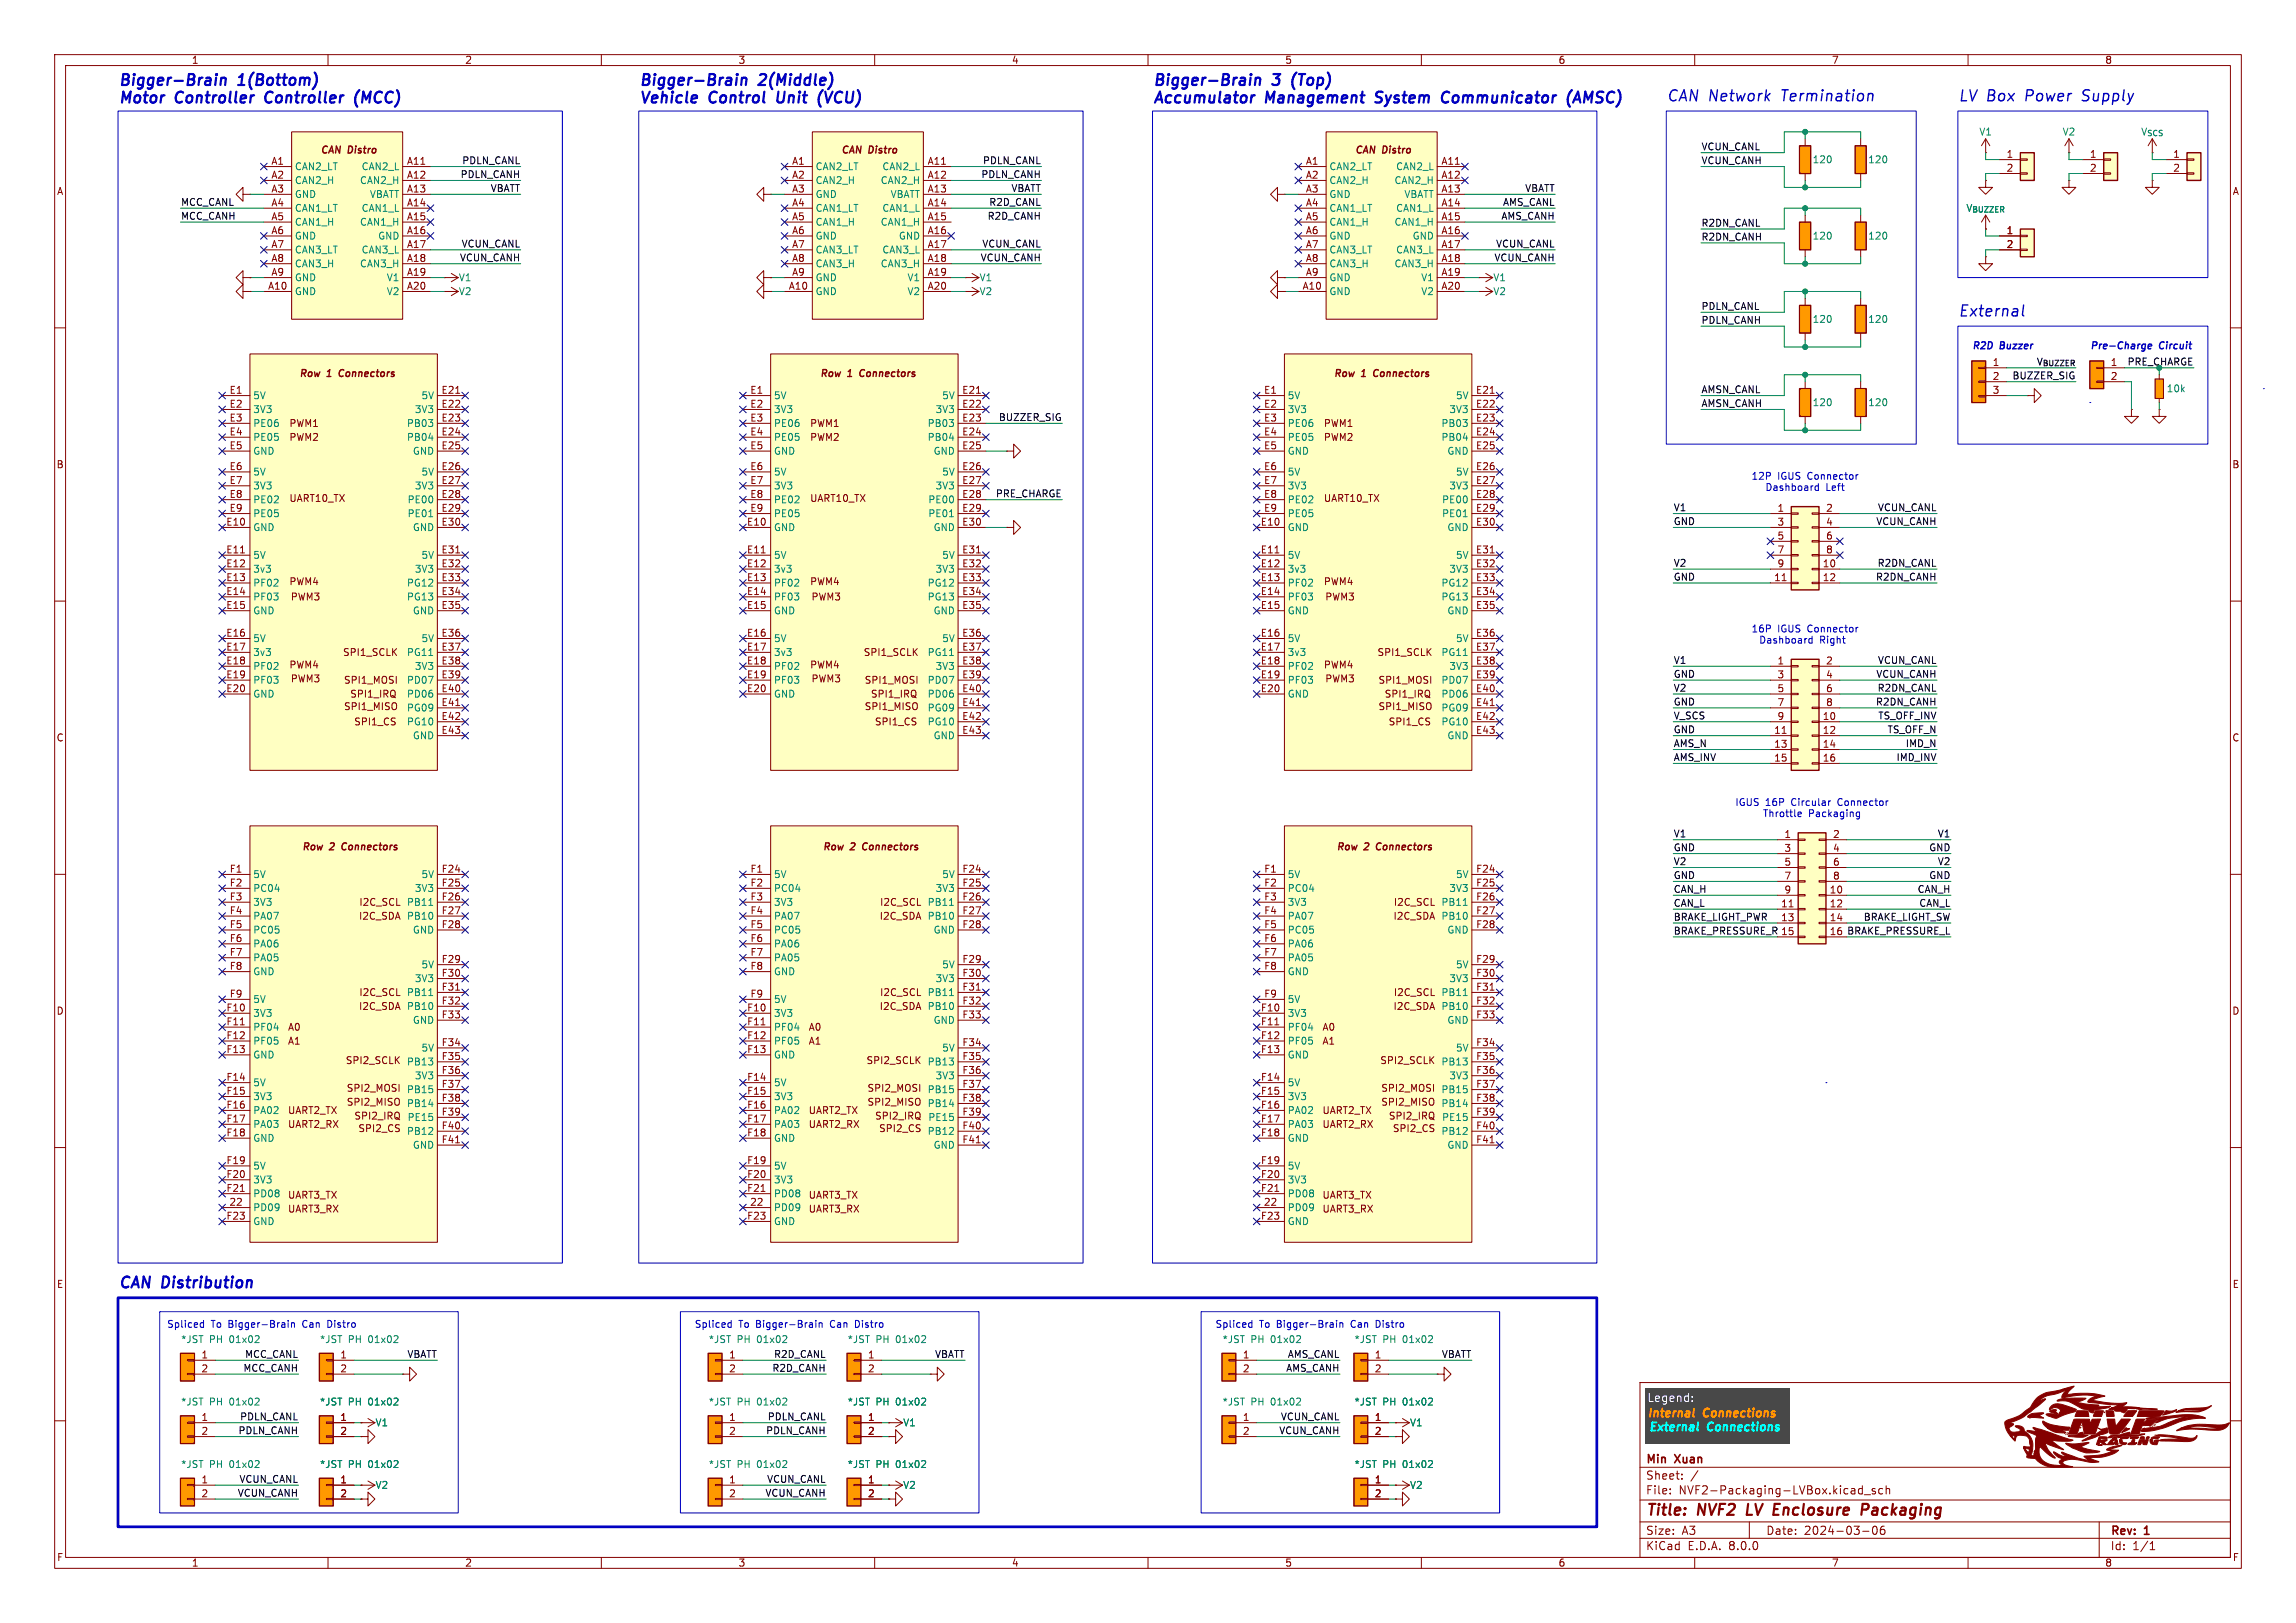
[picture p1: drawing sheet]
<svg xmlns="http://www.w3.org/2000/svg" width="420mm" height="297mm" viewBox="0 0 420 297" stroke-linecap="round" stroke-linejoin="round" font-family="sans-serif">
<defs><g id="words">
<g font-size="2.8" fill="#0000c2">
<text x="21.6" y="16.3">Bigger-Brain</text>
<text x="43.7" y="16.3">1(Bottom)</text>
<text x="116.8" y="16.3">Bigger-Brain</text>
<text x="139" y="16.3">2(Middle)</text>
<text x="210.8" y="16.3">Bigger-Brain</text>
<text x="233" y="16.3">3</text>
<text x="237.2" y="16.3">(Top)</text>
<text x="21.6" y="19.5">Motor</text>
<text x="32.2" y="19.5">Controller</text>
<text x="49.4" y="19.5">Controller</text>
<text x="66.6" y="19.5">(MCC)</text>
<text x="116.8" y="19.5">Vehicle</text>
<text x="129.8" y="19.5">Control</text>
<text x="143" y="19.5">Unit</text>
<text x="151.3" y="19.5">(VCU)</text>
<text x="210.8" y="19.5">Accumulator</text>
<text x="231.6" y="19.5">Management</text>
<text x="252.5" y="19.5">System</text>
<text x="265.4" y="19.5">Communicator</text>
<text x="289.2" y="19.5">(AMSC)</text>
<text x="304.8" y="18.9">CAN Network</text>
<text x="326.1" y="18.9">Termination</text>
<text x="358.1" y="18.9">LV Box Power</text>
<text x="381.4" y="18.9">Supply</text>
<text x="358.1" y="58.3">External</text>
<text x="21.6" y="236.3">CAN Distribution</text>
</g>
<g font-size="2.8" fill="#840000">
<text x="301" y="277.9">Title:</text>
<text x="310.6" y="277.9">NVF2</text>
<text x="320.4" y="277.9">LV Enclosure</text>
<text x="343" y="277.9">Packaging</text>
</g>
<text font-size="2.1" fill="#fff" x="301.2" y="256.8">Legend:</text>
<g font-size="2.1" fill="#0ff">
<text x="301.2" y="259.9">Internal</text>
<text x="301.5" y="262.4">External</text>
<text x="312.6" y="262.4">Connections</text>
</g>
<text font-size="2.1" fill="#f90" x="311.8" y="259.9">Connections</text>
<g font-size="2.1" fill="#840000">
<text x="301" y="268.2">Min</text>
<text x="306.5" y="268.2">Xuan</text>
<text x="301" y="273.7">File:</text>
<text x="301" y="271">Sheet:</text>
<text x="307.1" y="273.7">NVF2-Packaging-LVBox.kicad_sch</text>
<text x="301" y="281.1">Size:</text>
<text x="307.6" y="281.1">A3</text>
<text x="323" y="281.1">Date:</text>
<text x="330" y="281.1">2024-03-06</text>
<text x="386" y="281.3">Rev:</text>
<text x="392.4" y="281.3">1</text>
<text x="301" y="283.9">KiCad</text>
<text x="308.7" y="283.9">E.D.A.</text>
<text x="316.3" y="283.9">8.0.0</text>
<text x="386" y="283.9">Id:</text>
<text x="390.1" y="283.9">1/1</text>
</g>
<g font-size="1.8" fill="#840000">
<text x="35" y="11.9">1</text>
<text x="85" y="11.9">2</text>
<text x="135" y="11.9">3</text>
<text x="185" y="11.9">4</text>
<text x="235" y="11.9">5</text>
<text x="285" y="11.9">6</text>
<text x="335" y="11.9">7</text>
<text x="385" y="11.9">8</text>
<text x="58.5" y="28.4">CAN Distro</text>
<text x="153.7" y="28.4">CAN Distro</text>
<text x="247.7" y="28.4">CAN Distro</text>
<text x="367" y="29">1</text>
<text x="382.2" y="29">1</text>
<text x="397.4" y="29">1</text>
<text x="10.3" y="35.9">A</text>
<text x="49.5" y="30.2">A1</text>
<text x="49.5" y="32.8">A2</text>
<text x="49.5" y="35.3">A3</text>
<text x="74.3" y="30.2">A11</text>
<text x="74.3" y="32.8">A12</text>
<text x="74.3" y="35.3">A13</text>
<text x="144.8" y="30.2">A1</text>
<text x="144.8" y="32.8">A2</text>
<text x="144.8" y="35.3">A3</text>
<text x="169.6" y="30.2">A11</text>
<text x="169.6" y="32.8">A12</text>
<text x="169.6" y="35.3">A13</text>
<text x="238.8" y="30.2">A1</text>
<text x="238.8" y="32.8">A2</text>
<text x="238.8" y="35.3">A3</text>
<text x="263.6" y="30.2">A11</text>
<text x="263.6" y="32.8">A12</text>
<text x="263.6" y="35.3">A13</text>
<text x="367" y="31.5">2</text>
<text x="382.2" y="31.5">2</text>
<text x="397.4" y="31.5">2</text>
<text x="408.3" y="35.9">A</text>
<text x="49.5" y="37.8">A4</text>
<text x="49.5" y="40.4">A5</text>
<text x="74.3" y="37.8">A14</text>
<text x="74.3" y="40.4">A15</text>
<text x="144.8" y="37.8">A4</text>
<text x="144.8" y="40.4">A5</text>
<text x="169.6" y="37.8">A14</text>
<text x="169.6" y="40.4">A15</text>
<text x="238.8" y="37.8">A4</text>
<text x="238.8" y="40.4">A5</text>
<text x="263.6" y="37.8">A14</text>
<text x="263.6" y="40.4">A15</text>
<text x="49.5" y="42.9">A6</text>
<text x="49.5" y="45.5">A7</text>
<text x="74.3" y="42.9">A16</text>
<text x="74.3" y="45.5">A17</text>
<text x="144.8" y="42.9">A6</text>
<text x="144.8" y="45.5">A7</text>
<text x="169.6" y="42.9">A16</text>
<text x="169.6" y="45.5">A17</text>
<text x="238.8" y="42.9">A6</text>
<text x="238.8" y="45.5">A7</text>
<text x="263.6" y="42.9">A16</text>
<text x="263.6" y="45.5">A17</text>
<text x="367" y="42.9">1</text>
<text x="367" y="45.5">2</text>
<text x="48.9" y="53.1">A10</text>
<text x="49.5" y="48">A8</text>
<text x="49.5" y="50.5">A9</text>
<text x="74.3" y="48">A18</text>
<text x="74.3" y="50.5">A19</text>
<text x="74.3" y="53.1">A20</text>
<text x="144.2" y="53.1">A10</text>
<text x="144.8" y="48">A8</text>
<text x="144.8" y="50.5">A9</text>
<text x="169.6" y="48">A18</text>
<text x="169.6" y="50.5">A19</text>
<text x="169.6" y="53.1">A20</text>
<text x="238.2" y="53.1">A10</text>
<text x="238.8" y="48">A8</text>
<text x="238.8" y="50.5">A9</text>
<text x="263.6" y="48">A18</text>
<text x="263.6" y="50.5">A19</text>
<text x="263.6" y="53.1">A20</text>
<text x="54.6" y="69.3">Row</text>
<text x="59.8" y="69.3">1</text>
<text x="62.5" y="69.3">Connectors</text>
<text x="149.8" y="69.3">Row</text>
<text x="155.1" y="69.3">1</text>
<text x="157.7" y="69.3">Connectors</text>
<text x="243.8" y="69.3">Row</text>
<text x="249" y="69.3">1</text>
<text x="251.7" y="69.3">Connectors</text>
<text x="364.4" y="67.1">1</text>
<text x="364.4" y="69.6">2</text>
<text x="386" y="67.1">1</text>
<text x="386" y="69.6">2</text>
<text x="41.9" y="72.1">E1</text>
<text x="41.9" y="74.7">E2</text>
<text x="41.9" y="77.2">E3</text>
<text x="80.7" y="72.1">E21</text>
<text x="80.7" y="74.7">E22</text>
<text x="80.7" y="77.2">E23</text>
<text x="137.1" y="72.1">E1</text>
<text x="137.1" y="74.7">E2</text>
<text x="137.1" y="77.2">E3</text>
<text x="175.9" y="72.1">E21</text>
<text x="175.9" y="74.7">E22</text>
<text x="175.9" y="77.2">E23</text>
<text x="231.1" y="72.1">E1</text>
<text x="231.1" y="74.7">E2</text>
<text x="231.1" y="77.2">E3</text>
<text x="269.9" y="72.1">E21</text>
<text x="269.9" y="74.7">E22</text>
<text x="269.9" y="77.2">E23</text>
<text x="364.4" y="72.1">3</text>
<text x="41.9" y="79.8">E4</text>
<text x="41.9" y="82.3">E5</text>
<text x="52.3" y="78.3">PWM1</text>
<text x="52.3" y="80.9">PWM2</text>
<text x="80.7" y="79.8">E24</text>
<text x="80.7" y="82.3">E25</text>
<text x="137.1" y="79.8">E4</text>
<text x="137.1" y="82.3">E5</text>
<text x="147.5" y="78.3">PWM1</text>
<text x="147.5" y="80.9">PWM2</text>
<text x="175.9" y="79.8">E24</text>
<text x="175.9" y="82.3">E25</text>
<text x="231.1" y="79.8">E4</text>
<text x="231.1" y="82.3">E5</text>
<text x="241.5" y="78.3">PWM1</text>
<text x="241.5" y="80.9">PWM2</text>
<text x="269.9" y="79.8">E24</text>
<text x="269.9" y="82.3">E25</text>
<text x="10.3" y="85.9">B</text>
<text x="41.9" y="86.1">E6</text>
<text x="41.9" y="88.6">E7</text>
<text x="80.7" y="86.1">E26</text>
<text x="80.7" y="88.6">E27</text>
<text x="137.1" y="86.1">E6</text>
<text x="137.1" y="88.6">E7</text>
<text x="175.9" y="86.1">E26</text>
<text x="175.9" y="88.6">E27</text>
<text x="231.1" y="86.1">E6</text>
<text x="231.1" y="88.6">E7</text>
<text x="269.9" y="86.1">E26</text>
<text x="269.9" y="88.6">E27</text>
<text x="408.2" y="85.9">B</text>
<text x="41.9" y="91.2">E8</text>
<text x="41.9" y="93.7">E9</text>
<text x="52.8" y="92.1">UART10_TX</text>
<text x="80.7" y="91.2">E28</text>
<text x="80.7" y="93.7">E29</text>
<text x="137.1" y="91.2">E8</text>
<text x="137.1" y="93.7">E9</text>
<text x="148.1" y="92.1">UART10_TX</text>
<text x="175.9" y="91.2">E28</text>
<text x="175.9" y="93.7">E29</text>
<text x="231.1" y="91.2">E8</text>
<text x="231.1" y="93.7">E9</text>
<text x="242.1" y="92.1">UART10_TX</text>
<text x="269.9" y="91.2">E28</text>
<text x="269.9" y="93.7">E29</text>
<text x="325" y="93.7">1</text>
<text x="333.9" y="93.7">2</text>
<text x="41.3" y="96.3">E10</text>
<text x="41.3" y="101.3">E11</text>
<text x="80.7" y="96.3">E30</text>
<text x="80.7" y="101.3">E31</text>
<text x="136.5" y="96.3">E10</text>
<text x="136.5" y="101.3">E11</text>
<text x="175.9" y="96.3">E30</text>
<text x="175.9" y="101.3">E31</text>
<text x="230.5" y="96.3">E10</text>
<text x="230.5" y="101.3">E11</text>
<text x="269.9" y="96.3">E30</text>
<text x="269.9" y="101.3">E31</text>
<text x="325" y="96.3">3</text>
<text x="325" y="98.8">5</text>
<text x="325" y="101.3">7</text>
<text x="333.9" y="96.3">4</text>
<text x="333.9" y="98.8">6</text>
<text x="333.9" y="101.3">8</text>
<text x="41.3" y="103.9">E12</text>
<text x="41.3" y="106.4">E13</text>
<text x="52.8" y="107.3">PWM4</text>
<text x="80.7" y="103.9">E32</text>
<text x="80.7" y="106.4">E33</text>
<text x="136.5" y="103.9">E12</text>
<text x="136.5" y="106.4">E13</text>
<text x="148.1" y="107.3">PWM4</text>
<text x="175.9" y="103.9">E32</text>
<text x="175.9" y="106.4">E33</text>
<text x="230.5" y="103.9">E12</text>
<text x="230.5" y="106.4">E13</text>
<text x="242.1" y="107.3">PWM4</text>
<text x="269.9" y="103.9">E32</text>
<text x="269.9" y="106.4">E33</text>
<text x="324.4" y="106.4">11</text>
<text x="325" y="103.9">9</text>
<text x="333.3" y="103.9">10</text>
<text x="333.3" y="106.4">12</text>
<text x="41.3" y="109">E14</text>
<text x="41.3" y="111.5">E15</text>
<text x="52.5" y="110.1">PWM3</text>
<text x="80.7" y="109">E34</text>
<text x="80.7" y="111.5">E35</text>
<text x="136.5" y="109">E14</text>
<text x="136.5" y="111.5">E15</text>
<text x="147.8" y="110.1">PWM3</text>
<text x="175.9" y="109">E34</text>
<text x="175.9" y="111.5">E35</text>
<text x="230.5" y="109">E14</text>
<text x="230.5" y="111.5">E15</text>
<text x="241.8" y="110.1">PWM3</text>
<text x="269.9" y="109">E34</text>
<text x="269.9" y="111.5">E35</text>
<text x="41.3" y="116.6">E16</text>
<text x="41.3" y="119.1">E17</text>
<text x="80.7" y="116.6">E36</text>
<text x="80.7" y="119.1">E37</text>
<text x="136.5" y="116.6">E16</text>
<text x="136.5" y="119.1">E17</text>
<text x="175.9" y="116.6">E36</text>
<text x="175.9" y="119.1">E37</text>
<text x="230.5" y="116.6">E16</text>
<text x="230.5" y="119.1">E17</text>
<text x="269.9" y="116.6">E36</text>
<text x="269.9" y="119.1">E37</text>
<text x="41.3" y="121.7">E18</text>
<text x="41.3" y="124.2">E19</text>
<text x="52.5" y="125.1">PWM3</text>
<text x="52.8" y="122.5">PWM4</text>
<text x="62.1" y="120.3">SPI1_SCLK</text>
<text x="62.3" y="125.3">SPI1_MOSI</text>
<text x="80.7" y="121.7">E38</text>
<text x="80.7" y="124.2">E39</text>
<text x="136.5" y="121.7">E18</text>
<text x="136.5" y="124.2">E19</text>
<text x="147.8" y="125.1">PWM3</text>
<text x="148.1" y="122.5">PWM4</text>
<text x="157.3" y="120.3">SPI1_SCLK</text>
<text x="157.5" y="125.3">SPI1_MOSI</text>
<text x="175.9" y="121.7">E38</text>
<text x="175.9" y="124.2">E39</text>
<text x="230.5" y="121.7">E18</text>
<text x="230.5" y="124.2">E19</text>
<text x="241.8" y="125.1">PWM3</text>
<text x="242.1" y="122.5">PWM4</text>
<text x="251.3" y="120.3">SPI1_SCLK</text>
<text x="251.5" y="125.3">SPI1_MOSI</text>
<text x="269.9" y="121.7">E38</text>
<text x="269.9" y="124.2">E39</text>
<text x="325" y="121.7">1</text>
<text x="325" y="124.2">3</text>
<text x="333.9" y="121.7">2</text>
<text x="333.9" y="124.2">4</text>
<text x="41.3" y="126.7">E20</text>
<text x="62.3" y="130.2">SPI1_MISO</text>
<text x="64" y="127.9">SPI1_IRQ</text>
<text x="80.7" y="126.7">E40</text>
<text x="80.7" y="129.3">E41</text>
<text x="80.7" y="131.8">E42</text>
<text x="136.5" y="126.7">E20</text>
<text x="157.5" y="130.2">SPI1_MISO</text>
<text x="159.2" y="127.9">SPI1_IRQ</text>
<text x="175.9" y="126.7">E40</text>
<text x="175.9" y="129.3">E41</text>
<text x="175.9" y="131.8">E42</text>
<text x="230.5" y="126.7">E20</text>
<text x="251.5" y="130.2">SPI1_MISO</text>
<text x="253.2" y="127.9">SPI1_IRQ</text>
<text x="269.9" y="126.7">E40</text>
<text x="269.9" y="129.3">E41</text>
<text x="269.9" y="131.8">E42</text>
<text x="325" y="126.7">5</text>
<text x="325" y="129.3">7</text>
<text x="325" y="131.8">9</text>
<text x="333.3" y="131.8">10</text>
<text x="333.9" y="126.7">6</text>
<text x="333.9" y="129.3">8</text>
<text x="10.3" y="135.9">C</text>
<text x="64.1" y="133">SPI1_CS</text>
<text x="80.7" y="134.4">E43</text>
<text x="159.4" y="133">SPI1_CS</text>
<text x="175.9" y="134.4">E43</text>
<text x="253.4" y="133">SPI1_CS</text>
<text x="269.9" y="134.4">E43</text>
<text x="324.4" y="134.4">11</text>
<text x="324.4" y="136.9">13</text>
<text x="333.3" y="134.4">12</text>
<text x="333.3" y="136.9">14</text>
<text x="408.2" y="135.9">C</text>
<text x="324.4" y="139.4">15</text>
<text x="333.3" y="139.4">16</text>
<text x="55.1" y="156">Row</text>
<text x="60.3" y="156">2</text>
<text x="63" y="156">Connectors</text>
<text x="150.3" y="156">Row</text>
<text x="155.6" y="156">2</text>
<text x="158.3" y="156">Connectors</text>
<text x="244.3" y="156">Row</text>
<text x="249.5" y="156">2</text>
<text x="252.2" y="156">Connectors</text>
<text x="326.3" y="153.4">1</text>
<text x="326.3" y="156">3</text>
<text x="335.2" y="153.4">2</text>
<text x="335.2" y="156">4</text>
<text x="41.9" y="159.8">F1</text>
<text x="80.7" y="159.8">F24</text>
<text x="137.2" y="159.8">F1</text>
<text x="175.9" y="159.8">F24</text>
<text x="231.2" y="159.8">F1</text>
<text x="269.9" y="159.8">F24</text>
<text x="326.3" y="158.5">5</text>
<text x="326.3" y="161">7</text>
<text x="335.2" y="158.5">6</text>
<text x="335.2" y="161">8</text>
<text x="41.9" y="162.3">F2</text>
<text x="41.9" y="164.8">F3</text>
<text x="41.9" y="167.4">F4</text>
<text x="65.6" y="166">I2C_SCL</text>
<text x="80.7" y="162.3">F25</text>
<text x="80.7" y="164.8">F26</text>
<text x="80.7" y="167.4">F27</text>
<text x="137.2" y="162.3">F2</text>
<text x="137.2" y="164.8">F3</text>
<text x="137.2" y="167.4">F4</text>
<text x="160.9" y="166">I2C_SCL</text>
<text x="175.9" y="162.3">F25</text>
<text x="175.9" y="164.8">F26</text>
<text x="175.9" y="167.4">F27</text>
<text x="231.2" y="162.3">F2</text>
<text x="231.2" y="164.8">F3</text>
<text x="231.2" y="167.4">F4</text>
<text x="254.9" y="166">I2C_SCL</text>
<text x="269.9" y="162.3">F25</text>
<text x="269.9" y="164.8">F26</text>
<text x="269.9" y="167.4">F27</text>
<text x="325.7" y="166.1">11</text>
<text x="326.3" y="163.6">9</text>
<text x="334.6" y="163.6">10</text>
<text x="334.6" y="166.1">12</text>
<text x="41.9" y="169.9">F5</text>
<text x="41.9" y="172.5">F6</text>
<text x="65" y="168.5">I2C_SDA</text>
<text x="80.7" y="169.9">F28</text>
<text x="137.2" y="169.9">F5</text>
<text x="137.2" y="172.5">F6</text>
<text x="160.3" y="168.5">I2C_SDA</text>
<text x="175.9" y="169.9">F28</text>
<text x="231.2" y="169.9">F5</text>
<text x="231.2" y="172.5">F6</text>
<text x="254.2" y="168.5">I2C_SDA</text>
<text x="269.9" y="169.9">F28</text>
<text x="325.7" y="168.7">13</text>
<text x="334.6" y="168.7">14</text>
<text x="41.9" y="175">F7</text>
<text x="41.9" y="177.5">F8</text>
<text x="80.7" y="176.3">F29</text>
<text x="80.7" y="178.8">F30</text>
<text x="137.2" y="175">F7</text>
<text x="137.2" y="177.5">F8</text>
<text x="175.9" y="176.3">F29</text>
<text x="175.9" y="178.8">F30</text>
<text x="231.2" y="175">F7</text>
<text x="231.2" y="177.5">F8</text>
<text x="269.9" y="176.3">F29</text>
<text x="269.9" y="178.8">F30</text>
<text x="10.3" y="185.9">D</text>
<text x="41.3" y="185.2">F10</text>
<text x="41.9" y="182.6">F9</text>
<text x="65" y="185">I2C_SDA</text>
<text x="65.6" y="182.5">I2C_SCL</text>
<text x="80.7" y="181.4">F31</text>
<text x="80.7" y="183.9">F32</text>
<text x="136.6" y="185.2">F10</text>
<text x="137.2" y="182.6">F9</text>
<text x="160.3" y="185">I2C_SDA</text>
<text x="160.9" y="182.5">I2C_SCL</text>
<text x="175.9" y="181.4">F31</text>
<text x="175.9" y="183.9">F32</text>
<text x="230.6" y="185.2">F10</text>
<text x="231.2" y="182.6">F9</text>
<text x="254.2" y="185">I2C_SDA</text>
<text x="254.9" y="182.5">I2C_SCL</text>
<text x="269.9" y="181.4">F31</text>
<text x="269.9" y="183.9">F32</text>
<text x="408.2" y="185.9">D</text>
<text x="41.3" y="187.7">F11</text>
<text x="41.3" y="190.2">F12</text>
<text x="52" y="191.4">A1</text>
<text x="52.6" y="188.8">A0</text>
<text x="80.7" y="186.4">F33</text>
<text x="80.7" y="191.5">F34</text>
<text x="136.6" y="187.7">F11</text>
<text x="136.6" y="190.2">F12</text>
<text x="147.3" y="191.4">A1</text>
<text x="147.8" y="188.8">A0</text>
<text x="175.9" y="186.4">F33</text>
<text x="175.9" y="191.5">F34</text>
<text x="230.6" y="187.7">F11</text>
<text x="230.6" y="190.2">F12</text>
<text x="241.3" y="191.4">A1</text>
<text x="241.8" y="188.8">A0</text>
<text x="269.9" y="186.4">F33</text>
<text x="269.9" y="191.5">F34</text>
<text x="41.3" y="192.8">F13</text>
<text x="41.3" y="197.9">F14</text>
<text x="62.6" y="194.9">SPI2_SCLK</text>
<text x="80.7" y="194.1">F35</text>
<text x="80.7" y="196.6">F36</text>
<text x="136.6" y="192.8">F13</text>
<text x="136.6" y="197.9">F14</text>
<text x="157.9" y="194.9">SPI2_SCLK</text>
<text x="175.9" y="194.1">F35</text>
<text x="175.9" y="196.6">F36</text>
<text x="230.6" y="192.8">F13</text>
<text x="230.6" y="197.9">F14</text>
<text x="251.8" y="194.9">SPI2_SCLK</text>
<text x="269.9" y="194.1">F35</text>
<text x="269.9" y="196.6">F36</text>
<text x="41.3" y="200.4">F15</text>
<text x="41.3" y="202.9">F16</text>
<text x="62.2" y="201">SPI2_MOSI</text>
<text x="62.8" y="202.5">SPI2_MISO</text>
<text x="80.7" y="199.1">F37</text>
<text x="80.7" y="201.7">F38</text>
<text x="136.6" y="200.4">F15</text>
<text x="136.6" y="202.9">F16</text>
<text x="157.5" y="201">SPI2_MOSI</text>
<text x="158" y="202.5">SPI2_MISO</text>
<text x="175.9" y="199.1">F37</text>
<text x="175.9" y="201.7">F38</text>
<text x="230.6" y="200.4">F15</text>
<text x="230.6" y="202.9">F16</text>
<text x="251.5" y="201">SPI2_MOSI</text>
<text x="252" y="202.5">SPI2_MISO</text>
<text x="269.9" y="199.1">F37</text>
<text x="269.9" y="201.7">F38</text>
<text x="41.3" y="205.5">F17</text>
<text x="41.3" y="208">F18</text>
<text x="52" y="204.1">UART2_TX</text>
<text x="52.6" y="206.6">UART2_RX</text>
<text x="64.7" y="205.1">SPI2_IRQ</text>
<text x="65.4" y="207.4">SPI2_CS</text>
<text x="80.7" y="204.2">F39</text>
<text x="80.7" y="206.8">F40</text>
<text x="80.7" y="209.3">F41</text>
<text x="136.6" y="205.5">F17</text>
<text x="136.6" y="208">F18</text>
<text x="147.3" y="204.1">UART2_TX</text>
<text x="147.8" y="206.6">UART2_RX</text>
<text x="160" y="205.1">SPI2_IRQ</text>
<text x="160.7" y="207.4">SPI2_CS</text>
<text x="175.9" y="204.2">F39</text>
<text x="175.9" y="206.8">F40</text>
<text x="175.9" y="209.3">F41</text>
<text x="230.6" y="205.5">F17</text>
<text x="230.6" y="208">F18</text>
<text x="241.3" y="204.1">UART2_TX</text>
<text x="241.8" y="206.6">UART2_RX</text>
<text x="253.9" y="205.1">SPI2_IRQ</text>
<text x="254.7" y="207.4">SPI2_CS</text>
<text x="269.9" y="204.2">F39</text>
<text x="269.9" y="206.8">F40</text>
<text x="269.9" y="209.3">F41</text>
<text x="41.3" y="213.1">F19</text>
<text x="41.3" y="215.6">F20</text>
<text x="136.6" y="213.1">F19</text>
<text x="136.6" y="215.6">F20</text>
<text x="230.6" y="213.1">F19</text>
<text x="230.6" y="215.6">F20</text>
<text x="41.3" y="218.2">F21</text>
<text x="41.9" y="220.7">22</text>
<text x="52" y="219.6">UART3_TX</text>
<text x="136.6" y="218.2">F21</text>
<text x="137.1" y="220.7">22</text>
<text x="147.3" y="219.6">UART3_TX</text>
<text x="230.6" y="218.2">F21</text>
<text x="231.1" y="220.7">22</text>
<text x="241.3" y="219.6">UART3_TX</text>
<text x="41.3" y="223.3">F23</text>
<text x="52.6" y="222.1">UART3_RX</text>
<text x="136.6" y="223.3">F23</text>
<text x="147.8" y="222.1">UART3_RX</text>
<text x="230.6" y="223.3">F23</text>
<text x="241.8" y="222.1">UART3_RX</text>
<text x="10.3" y="235.9">E</text>
<text x="408.3" y="235.9">E</text>
<text x="36.8" y="248.7">1</text>
<text x="36.8" y="251.2">2</text>
<text x="62.2" y="248.7">1</text>
<text x="62.2" y="251.2">2</text>
<text x="133.3" y="248.7">1</text>
<text x="133.3" y="251.2">2</text>
<text x="158.7" y="248.7">1</text>
<text x="158.7" y="251.2">2</text>
<text x="227.3" y="248.7">1</text>
<text x="227.3" y="251.2">2</text>
<text x="251.4" y="248.7">1</text>
<text x="251.4" y="251.2">2</text>
<text x="36.8" y="260.1">1</text>
<text x="36.8" y="262.6">2</text>
<text x="62.2" y="260.1">1</text>
<text x="62.2" y="262.6">2</text>
<text x="133.3" y="260.1">1</text>
<text x="133.3" y="262.6">2</text>
<text x="158.7" y="260.1">1</text>
<text x="158.7" y="262.6">2</text>
<text x="227.3" y="260.1">1</text>
<text x="227.3" y="262.6">2</text>
<text x="251.4" y="260.1">1</text>
<text x="251.4" y="262.6">2</text>
<text x="36.8" y="271.5">1</text>
<text x="36.8" y="274.1">2</text>
<text x="62.2" y="271.5">1</text>
<text x="62.2" y="274.1">2</text>
<text x="133.3" y="271.5">1</text>
<text x="133.3" y="274.1">2</text>
<text x="158.7" y="271.5">1</text>
<text x="158.7" y="274.1">2</text>
<text x="251.4" y="271.5">1</text>
<text x="251.4" y="274.1">2</text>
<text x="10.3" y="285.9">F</text>
<text x="35" y="286.9">1</text>
<text x="85" y="286.9">2</text>
<text x="135" y="286.9">3</text>
<text x="185" y="286.9">4</text>
<text x="235" y="286.9">5</text>
<text x="285" y="286.9">6</text>
<text x="335" y="286.9">7</text>
<text x="385" y="286.9">8</text>
<text x="408.3" y="285.9">F</text>
</g>
<g font-size="1.8">
<text x="311.1" y="27.6">VCUN_CANL</text>
<text x="84.2" y="32.7">PDLN_CANH</text>
<text x="84.5" y="30.1">PDLN_CANL</text>
<text x="89.7" y="35.2">VBATT</text>
<text x="179.4" y="32.7">PDLN_CANH</text>
<text x="179.7" y="30.1">PDLN_CANL</text>
<text x="184.9" y="35.2">VBATT</text>
<text x="278.9" y="35.2">VBATT</text>
<text x="311.1" y="30.1">VCUN_CANH</text>
<text x="33" y="40.3">MCC_CANH</text>
<text x="33" y="37.7">MCC_CANL</text>
<text x="180.6" y="40.3">R2D_CANH</text>
<text x="180.9" y="37.7">R2D_CANL</text>
<text x="274.5" y="40.3">AMS_CANH</text>
<text x="274.8" y="37.7">AMS_CANL</text>
<text x="311.1" y="41.6">R2DN_CANL</text>
<text x="84" y="47.9">VCUN_CANH</text>
<text x="84.3" y="45.4">VCUN_CANL</text>
<text x="179.3" y="47.9">VCUN_CANH</text>
<text x="179.6" y="45.4">VCUN_CANL</text>
<text x="273.3" y="47.9">VCUN_CANH</text>
<text x="273.6" y="45.4">VCUN_CANL</text>
<text x="311.1" y="44.1">R2DN_CANH</text>
<text x="311.1" y="56.8">PDLN_CANL</text>
<text x="311.1" y="59.3">PDLN_CANH</text>
<text x="368" y="69.5">BUZZER_SIG</text>
<text x="372.4" y="67">V_{BUZZER}</text>
<text x="182.6" y="77.1">BUZZER_SIG</text>
<text x="311.1" y="74.6">AMSN_CANH</text>
<text x="311.1" y="72">AMSN_CANL</text>
<text x="182.1" y="91.1">PRE_CHARGE</text>
<text x="306.1" y="93.6">V1</text>
<text x="343.4" y="93.6">VCUN_CANL</text>
<text x="306.1" y="96.2">GND</text>
<text x="343.1" y="96.2">VCUN_CANH</text>
<text x="306.1" y="106.3">GND</text>
<text x="306.1" y="103.8">V2</text>
<text x="343.1" y="106.3">R2DN_CANH</text>
<text x="343.4" y="103.8">R2DN_CANL</text>
<text x="306.1" y="124.1">GND</text>
<text x="306.1" y="121.6">V1</text>
<text x="343.1" y="124.1">VCUN_CANH</text>
<text x="343.4" y="121.6">VCUN_CANL</text>
<text x="306.1" y="131.7">V_SCS</text>
<text x="306.1" y="129.2">GND</text>
<text x="306.1" y="126.7">V2</text>
<text x="343.1" y="129.2">R2DN_CANH</text>
<text x="343.4" y="126.7">R2DN_CANL</text>
<text x="343.5" y="131.7">TS_OFF_INV</text>
<text x="306.1" y="136.8">AMS_N</text>
<text x="306.1" y="134.3">GND</text>
<text x="345.2" y="134.3">TS_OFF_N</text>
<text x="348.5" y="136.8">IMD_N</text>
<text x="306.1" y="139.4">AMS_INV</text>
<text x="346.8" y="139.4">IMD_INV</text>
<text x="306.1" y="153.3">V1</text>
<text x="306.1" y="155.9">GND</text>
<text x="352.8" y="155.9">GND</text>
<text x="354.4" y="153.3">V1</text>
<text x="306.1" y="158.4">V2</text>
<text x="306.1" y="160.9">GND</text>
<text x="352.8" y="160.9">GND</text>
<text x="354.4" y="158.4">V2</text>
<text x="306.1" y="166">CAN_L</text>
<text x="306.1" y="163.5">CAN_H</text>
<text x="350.7" y="163.5">CAN_H</text>
<text x="351" y="166">CAN_L</text>
<text x="306.1" y="171.1">BRAKE_PRESSURE_R 15</text>
<text x="306.1" y="168.6">BRAKE_LIGHT_PWR</text>
<text x="334.6" y="171.2">16 BRAKE_PRESSURE_L</text>
<text x="340.8" y="168.6">BRAKE_LIGHT_SW</text>
<text x="44.4" y="251.1">MCC_CANH</text>
<text x="44.7" y="248.6">MCC_CANL</text>
<text x="74.4" y="248.6">VBATT</text>
<text x="141.2" y="251.1">R2D_CANH</text>
<text x="141.5" y="248.6">R2D_CANL</text>
<text x="170.9" y="248.6">VBATT</text>
<text x="235.2" y="251.1">AMS_CANH</text>
<text x="235.5" y="248.6">AMS_CANL</text>
<text x="263.7" y="248.6">VBATT</text>
<text x="43.5" y="262.5">PDLN_CANH</text>
<text x="43.8" y="260">PDLN_CANL</text>
<text x="140" y="262.5">PDLN_CANH</text>
<text x="140.3" y="260">PDLN_CANL</text>
<text x="233.9" y="262.5">VCUN_CANH</text>
<text x="234.2" y="260">VCUN_CANL</text>
<text x="43.4" y="274">VCUN_CANH</text>
<text x="43.7" y="271.4">VCUN_CANL</text>
<text x="139.9" y="274">VCUN_CANH</text>
<text x="140.2" y="271.4">VCUN_CANL</text>
</g>
<g font-size="1.8" fill="#008484">
<text x="362" y="25">V1</text>
<text x="377.2" y="25">V2</text>
<text x="391.6" y="25">V_{SCS}</text>
<text x="53.8" y="31.3">CAN2_LT</text>
<text x="53.8" y="33.9">CAN2_H</text>
<text x="65.8" y="33.9">CAN2_H</text>
<text x="66.1" y="31.3">CAN2_L</text>
<text x="149.1" y="31.3">CAN2_LT</text>
<text x="149.1" y="33.9">CAN2_H</text>
<text x="161" y="33.9">CAN2_H</text>
<text x="161.3" y="31.3">CAN2_L</text>
<text x="243.1" y="31.3">CAN2_LT</text>
<text x="243.1" y="33.9">CAN2_H</text>
<text x="255" y="33.9">CAN2_H</text>
<text x="255.3" y="31.3">CAN2_L</text>
<text x="331.5" y="30.1">120</text>
<text x="341.6" y="30.1">120</text>
<text x="53.8" y="36.4">GND</text>
<text x="53.8" y="39">CAN1_LT</text>
<text x="53.8" y="41.5">CAN1_H</text>
<text x="65.8" y="41.5">CAN1_H</text>
<text x="66.1" y="39">CAN1_L</text>
<text x="67.6" y="36.4">VBATT</text>
<text x="149.1" y="36.4">GND</text>
<text x="149.1" y="39">CAN1_LT</text>
<text x="149.1" y="41.5">CAN1_H</text>
<text x="161" y="41.5">CAN1_H</text>
<text x="161.3" y="39">CAN1_L</text>
<text x="162.8" y="36.4">VBATT</text>
<text x="243.1" y="36.4">GND</text>
<text x="243.1" y="39">CAN1_LT</text>
<text x="243.1" y="41.5">CAN1_H</text>
<text x="255" y="41.5">CAN1_H</text>
<text x="255.3" y="39">CAN1_L</text>
<text x="256.8" y="36.4">VBATT</text>
<text x="359.6" y="39">V_{BUZZER}</text>
<text x="53.8" y="44">GND</text>
<text x="53.8" y="46.6">CAN3_LT</text>
<text x="66.1" y="46.6">CAN3_L</text>
<text x="69.1" y="44">GND</text>
<text x="149.1" y="44">GND</text>
<text x="149.1" y="46.6">CAN3_LT</text>
<text x="161.3" y="46.6">CAN3_L</text>
<text x="164.3" y="44">GND</text>
<text x="243.1" y="44">GND</text>
<text x="243.1" y="46.6">CAN3_LT</text>
<text x="255.3" y="46.6">CAN3_L</text>
<text x="258.3" y="44">GND</text>
<text x="331.5" y="44">120</text>
<text x="341.6" y="44">120</text>
<text x="53.8" y="49.1">CAN3_H</text>
<text x="53.8" y="51.7">GND</text>
<text x="65.8" y="49.1">CAN3_H</text>
<text x="70.7" y="51.7">V1</text>
<text x="83.8" y="51.7">V1</text>
<text x="149.1" y="49.1">CAN3_H</text>
<text x="149.1" y="51.7">GND</text>
<text x="161" y="49.1">CAN3_H</text>
<text x="165.9" y="51.7">V1</text>
<text x="179.1" y="51.7">V1</text>
<text x="243.1" y="49.1">CAN3_H</text>
<text x="243.1" y="51.7">GND</text>
<text x="255" y="49.1">CAN3_H</text>
<text x="259.9" y="51.7">V1</text>
<text x="273.1" y="51.7">V1</text>
<text x="53.8" y="54.2">GND</text>
<text x="70.7" y="54.2">V2</text>
<text x="83.8" y="54.2">V2</text>
<text x="149.1" y="54.2">GND</text>
<text x="165.9" y="54.2">V2</text>
<text x="179.1" y="54.2">V2</text>
<text x="243.1" y="54.2">GND</text>
<text x="259.9" y="54.2">V2</text>
<text x="273.1" y="54.2">V2</text>
<text x="331.5" y="59.3">120</text>
<text x="341.6" y="59.3">120</text>
<text x="396.3" y="72">10k</text>
<text x="46.2" y="73.3">5V</text>
<text x="46.2" y="75.8">3V3</text>
<text x="75.8" y="75.8">3V3</text>
<text x="77" y="73.3">5V</text>
<text x="141.5" y="73.3">5V</text>
<text x="141.5" y="75.8">3V3</text>
<text x="171" y="75.8">3V3</text>
<text x="172.3" y="73.3">5V</text>
<text x="235.5" y="73.3">5V</text>
<text x="235.5" y="75.8">3V3</text>
<text x="265" y="75.8">3V3</text>
<text x="266.2" y="73.3">5V</text>
<text x="331.5" y="74.5">120</text>
<text x="341.6" y="74.5">120</text>
<text x="46.2" y="78.3">PE06</text>
<text x="46.2" y="80.9">PE05</text>
<text x="46.2" y="83.4">GND</text>
<text x="74.3" y="78.3">PB03</text>
<text x="74.3" y="80.9">PB04</text>
<text x="75.4" y="83.4">GND</text>
<text x="141.5" y="78.3">PE06</text>
<text x="141.5" y="80.9">PE05</text>
<text x="141.5" y="83.4">GND</text>
<text x="169.6" y="78.3">PB03</text>
<text x="169.6" y="80.9">PB04</text>
<text x="170.7" y="83.4">GND</text>
<text x="235.5" y="78.3">PE06</text>
<text x="235.5" y="80.9">PE05</text>
<text x="235.5" y="83.4">GND</text>
<text x="263.6" y="78.3">PB03</text>
<text x="263.6" y="80.9">PB04</text>
<text x="264.7" y="83.4">GND</text>
<text x="46.2" y="87.2">5V</text>
<text x="46.2" y="89.8">3V3</text>
<text x="75.8" y="89.8">3V3</text>
<text x="77" y="87.2">5V</text>
<text x="141.5" y="87.2">5V</text>
<text x="141.5" y="89.8">3V3</text>
<text x="171" y="89.8">3V3</text>
<text x="172.3" y="87.2">5V</text>
<text x="235.5" y="87.2">5V</text>
<text x="235.5" y="89.8">3V3</text>
<text x="265" y="89.8">3V3</text>
<text x="266.2" y="87.2">5V</text>
<text x="46.2" y="92.3">PE02</text>
<text x="46.2" y="94.8">PE05</text>
<text x="74.5" y="92.3">PE00</text>
<text x="74.5" y="94.8">PE01</text>
<text x="141.5" y="92.3">PE02</text>
<text x="141.5" y="94.8">PE05</text>
<text x="169.7" y="92.3">PE00</text>
<text x="169.7" y="94.8">PE01</text>
<text x="235.5" y="92.3">PE02</text>
<text x="235.5" y="94.8">PE05</text>
<text x="263.7" y="92.3">PE00</text>
<text x="263.7" y="94.8">PE01</text>
<text x="46.2" y="97.4">GND</text>
<text x="75.4" y="97.4">GND</text>
<text x="141.5" y="97.4">GND</text>
<text x="170.7" y="97.4">GND</text>
<text x="235.5" y="97.4">GND</text>
<text x="264.7" y="97.4">GND</text>
<text x="46.2" y="102.5">5V</text>
<text x="46.2" y="105">3v3</text>
<text x="46.2" y="107.5">PF02</text>
<text x="74.3" y="107.5">PG12</text>
<text x="75.8" y="105">3V3</text>
<text x="77" y="102.5">5V</text>
<text x="141.5" y="102.5">5V</text>
<text x="141.5" y="105">3v3</text>
<text x="141.5" y="107.5">PF02</text>
<text x="169.6" y="107.5">PG12</text>
<text x="171" y="105">3V3</text>
<text x="172.3" y="102.5">5V</text>
<text x="235.5" y="102.5">5V</text>
<text x="235.5" y="105">3v3</text>
<text x="235.5" y="107.5">PF02</text>
<text x="263.6" y="107.5">PG12</text>
<text x="265" y="105">3V3</text>
<text x="266.2" y="102.5">5V</text>
<text x="46.2" y="110.1">PF03</text>
<text x="46.2" y="112.6">GND</text>
<text x="74.3" y="110.1">PG13</text>
<text x="75.4" y="112.6">GND</text>
<text x="141.5" y="110.1">PF03</text>
<text x="141.5" y="112.6">GND</text>
<text x="169.6" y="110.1">PG13</text>
<text x="170.7" y="112.6">GND</text>
<text x="235.5" y="110.1">PF03</text>
<text x="235.5" y="112.6">GND</text>
<text x="263.6" y="110.1">PG13</text>
<text x="264.7" y="112.6">GND</text>
<text x="46.2" y="117.7">5V</text>
<text x="77" y="117.7">5V</text>
<text x="141.5" y="117.7">5V</text>
<text x="172.3" y="117.7">5V</text>
<text x="235.5" y="117.7">5V</text>
<text x="266.2" y="117.7">5V</text>
<text x="46.2" y="120.2">3v3</text>
<text x="46.2" y="122.8">PF02</text>
<text x="46.2" y="125.3">PF03</text>
<text x="74.3" y="120.2">PG11</text>
<text x="74.3" y="125.3">PD07</text>
<text x="75.8" y="122.8">3V3</text>
<text x="141.5" y="120.2">3v3</text>
<text x="141.5" y="122.8">PF02</text>
<text x="141.5" y="125.3">PF03</text>
<text x="169.6" y="120.2">PG11</text>
<text x="169.6" y="125.3">PD07</text>
<text x="171" y="122.8">3V3</text>
<text x="235.5" y="120.2">3v3</text>
<text x="235.5" y="122.8">PF02</text>
<text x="235.5" y="125.3">PF03</text>
<text x="263.6" y="120.2">PG11</text>
<text x="263.6" y="125.3">PD07</text>
<text x="265" y="122.8">3V3</text>
<text x="46.2" y="127.9">GND</text>
<text x="74.3" y="127.9">PD06</text>
<text x="74.3" y="130.4">PG09</text>
<text x="141.5" y="127.9">GND</text>
<text x="169.6" y="127.9">PD06</text>
<text x="169.6" y="130.4">PG09</text>
<text x="235.5" y="127.9">GND</text>
<text x="263.6" y="127.9">PD06</text>
<text x="263.6" y="130.4">PG09</text>
<text x="74.3" y="132.9">PG10</text>
<text x="75.4" y="135.5">GND</text>
<text x="169.6" y="132.9">PG10</text>
<text x="170.7" y="135.5">GND</text>
<text x="263.6" y="132.9">PG10</text>
<text x="264.7" y="135.5">GND</text>
<text x="46.2" y="160.9">5V</text>
<text x="77" y="160.9">5V</text>
<text x="141.5" y="160.9">5V</text>
<text x="172.3" y="160.9">5V</text>
<text x="235.5" y="160.9">5V</text>
<text x="266.2" y="160.9">5V</text>
<text x="46.2" y="163.4">PC04</text>
<text x="46.2" y="166">3V3</text>
<text x="74.3" y="166">PB11</text>
<text x="75.8" y="163.4">3V3</text>
<text x="141.5" y="163.4">PC04</text>
<text x="141.5" y="166">3V3</text>
<text x="169.6" y="166">PB11</text>
<text x="171" y="163.4">3V3</text>
<text x="235.5" y="163.4">PC04</text>
<text x="235.5" y="166">3V3</text>
<text x="263.6" y="166">PB11</text>
<text x="265" y="163.4">3V3</text>
<text x="46.2" y="168.5">PA07</text>
<text x="46.2" y="171">PC05</text>
<text x="46.2" y="173.6">PA06</text>
<text x="74.3" y="168.5">PB10</text>
<text x="75.4" y="171">GND</text>
<text x="141.5" y="168.5">PA07</text>
<text x="141.5" y="171">PC05</text>
<text x="141.5" y="173.6">PA06</text>
<text x="169.6" y="168.5">PB10</text>
<text x="170.7" y="171">GND</text>
<text x="235.5" y="168.5">PA07</text>
<text x="235.5" y="171">PC05</text>
<text x="235.5" y="173.6">PA06</text>
<text x="263.6" y="168.5">PB10</text>
<text x="264.7" y="171">GND</text>
<text x="46.2" y="176.1">PA05</text>
<text x="46.2" y="178.7">GND</text>
<text x="75.8" y="179.9">3V3</text>
<text x="77" y="177.4">5V</text>
<text x="141.5" y="176.1">PA05</text>
<text x="141.5" y="178.7">GND</text>
<text x="171" y="179.9">3V3</text>
<text x="172.3" y="177.4">5V</text>
<text x="235.5" y="176.1">PA05</text>
<text x="235.5" y="178.7">GND</text>
<text x="265" y="179.9">3V3</text>
<text x="266.2" y="177.4">5V</text>
<text x="46.2" y="183.7">5V</text>
<text x="74.3" y="182.5">PB11</text>
<text x="74.3" y="185">PB10</text>
<text x="141.5" y="183.7">5V</text>
<text x="169.6" y="182.5">PB11</text>
<text x="169.6" y="185">PB10</text>
<text x="235.5" y="183.7">5V</text>
<text x="263.6" y="182.5">PB11</text>
<text x="263.6" y="185">PB10</text>
<text x="46.2" y="186.3">3V3</text>
<text x="46.2" y="188.8">PF04</text>
<text x="46.2" y="191.4">PF05</text>
<text x="75.4" y="187.6">GND</text>
<text x="141.5" y="186.3">3V3</text>
<text x="141.5" y="188.8">PF04</text>
<text x="141.5" y="191.4">PF05</text>
<text x="170.7" y="187.6">GND</text>
<text x="235.5" y="186.3">3V3</text>
<text x="235.5" y="188.8">PF04</text>
<text x="235.5" y="191.4">PF05</text>
<text x="264.7" y="187.6">GND</text>
<text x="46.2" y="193.9">GND</text>
<text x="74.3" y="195.2">PB13</text>
<text x="75.8" y="197.7">3V3</text>
<text x="77" y="192.6">5V</text>
<text x="141.5" y="193.9">GND</text>
<text x="169.6" y="195.2">PB13</text>
<text x="171" y="197.7">3V3</text>
<text x="172.3" y="192.6">5V</text>
<text x="235.5" y="193.9">GND</text>
<text x="263.6" y="195.2">PB13</text>
<text x="265" y="197.7">3V3</text>
<text x="266.2" y="192.6">5V</text>
<text x="46.2" y="199">5V</text>
<text x="46.2" y="201.5">3V3</text>
<text x="74.3" y="200.3">PB15</text>
<text x="74.3" y="202.8">PB14</text>
<text x="141.5" y="199">5V</text>
<text x="141.5" y="201.5">3V3</text>
<text x="169.6" y="200.3">PB15</text>
<text x="169.6" y="202.8">PB14</text>
<text x="235.5" y="199">5V</text>
<text x="235.5" y="201.5">3V3</text>
<text x="263.6" y="200.3">PB15</text>
<text x="263.6" y="202.8">PB14</text>
<text x="46.2" y="204.1">PA02</text>
<text x="46.2" y="206.6">PA03</text>
<text x="46.2" y="209.1">GND</text>
<text x="74.3" y="207.9">PB12</text>
<text x="74.5" y="205.3">PE15</text>
<text x="141.5" y="204.1">PA02</text>
<text x="141.5" y="206.6">PA03</text>
<text x="141.5" y="209.1">GND</text>
<text x="169.6" y="207.9">PB12</text>
<text x="169.7" y="205.3">PE15</text>
<text x="235.5" y="204.1">PA02</text>
<text x="235.5" y="206.6">PA03</text>
<text x="235.5" y="209.1">GND</text>
<text x="263.6" y="207.9">PB12</text>
<text x="263.7" y="205.3">PE15</text>
<text x="46.2" y="214.2">5V</text>
<text x="75.4" y="210.4">GND</text>
<text x="141.5" y="214.2">5V</text>
<text x="170.7" y="210.4">GND</text>
<text x="235.5" y="214.2">5V</text>
<text x="264.7" y="210.4">GND</text>
<text x="46.2" y="221.8">PD09</text>
<text x="46.2" y="216.8">3V3</text>
<text x="46.2" y="219.3">PD08</text>
<text x="141.5" y="221.8">PD09</text>
<text x="141.5" y="216.8">3V3</text>
<text x="141.5" y="219.3">PD08</text>
<text x="235.5" y="221.8">PD09</text>
<text x="235.5" y="216.8">3V3</text>
<text x="235.5" y="219.3">PD08</text>
<text x="46.2" y="224.4">GND</text>
<text x="141.5" y="224.4">GND</text>
<text x="235.5" y="224.4">GND</text>
<text x="33" y="246">*JST</text>
<text x="38.3" y="246">PH</text>
<text x="42.1" y="246">01x02</text>
<text x="58.4" y="246">*JST</text>
<text x="63.7" y="246">PH</text>
<text x="67.5" y="246">01x02</text>
<text x="129.5" y="246">*JST</text>
<text x="134.8" y="246">PH</text>
<text x="138.6" y="246">01x02</text>
<text x="154.9" y="246">*JST</text>
<text x="160.2" y="246">PH</text>
<text x="164" y="246">01x02</text>
<text x="223.5" y="246">*JST</text>
<text x="228.8" y="246">PH</text>
<text x="232.6" y="246">01x02</text>
<text x="247.7" y="246">*JST</text>
<text x="252.9" y="246">PH</text>
<text x="256.7" y="246">01x02</text>
<text x="33" y="257.4">*JST</text>
<text x="38.3" y="257.4">PH</text>
<text x="42.1" y="257.4">01x02</text>
<text x="58.4" y="257.4">*JST</text>
<text x="63.7" y="257.4">PH</text>
<text x="67.5" y="257.4">01x02</text>
<text x="129.5" y="257.4">*JST</text>
<text x="134.8" y="257.4">PH</text>
<text x="138.6" y="257.4">01x02</text>
<text x="154.9" y="257.4">*JST</text>
<text x="160.2" y="257.4">PH</text>
<text x="164" y="257.4">01x02</text>
<text x="223.5" y="257.4">*JST</text>
<text x="228.8" y="257.4">PH</text>
<text x="232.6" y="257.4">01x02</text>
<text x="247.7" y="257.4">*JST</text>
<text x="252.9" y="257.4">PH</text>
<text x="256.7" y="257.4">01x02</text>
<text x="68.6" y="261.2">V1</text>
<text x="165.1" y="261.2">V1</text>
<text x="257.8" y="261.2">V1</text>
<text x="33" y="268.8">*JST</text>
<text x="38.3" y="268.8">PH</text>
<text x="42.1" y="268.8">01x02</text>
<text x="58.4" y="268.8">*JST</text>
<text x="63.7" y="268.8">PH</text>
<text x="67.5" y="268.8">01x02</text>
<text x="129.5" y="268.8">*JST</text>
<text x="134.8" y="268.8">PH</text>
<text x="138.6" y="268.8">01x02</text>
<text x="154.9" y="268.8">*JST</text>
<text x="160.2" y="268.8">PH</text>
<text x="164" y="268.8">01x02</text>
<text x="247.7" y="268.8">*JST</text>
<text x="252.9" y="268.8">PH</text>
<text x="256.7" y="268.8">01x02</text>
<text x="68.6" y="272.6">V2</text>
<text x="165.1" y="272.6">V2</text>
<text x="257.8" y="272.6">V2</text>
</g>
<g font-size="1.8" fill="#0000c2">
<text x="360.7" y="64.3">R2D</text>
<text x="365.9" y="64.3">Buzzer</text>
<text x="382.3" y="64.3">Pre-Charge</text>
<text x="395.1" y="64.3">Circuit</text>
<text x="320.3" y="87.9">12P</text>
<text x="322.8" y="89.9">Dashboard</text>
<text x="325.2" y="87.9">IGUS</text>
<text x="330.7" y="87.9">Connector</text>
<text x="334" y="89.9">Left</text>
<text x="320.3" y="115.8">16P</text>
<text x="321.7" y="117.9">Dashboard</text>
<text x="325.2" y="115.8">IGUS</text>
<text x="330.7" y="115.8">Connector</text>
<text x="332.8" y="117.9">Right</text>
<text x="317.3" y="147.6">IGUS</text>
<text x="322.4" y="149.6">Throttle</text>
<text x="322.9" y="147.6">16P</text>
<text x="327.8" y="147.6">Circular</text>
<text x="330.8" y="149.6">Packaging</text>
<text x="336.5" y="147.6">Connector</text>
<text x="30.5" y="243.2">Spliced</text>
<text x="38.6" y="243.2">To Bigger-Brain</text>
<text x="55.6" y="243.2">Can</text>
<text x="60.4" y="243.2">Distro</text>
<text x="127" y="243.2">Spliced</text>
<text x="135.1" y="243.2">To Bigger-Brain</text>
<text x="152.2" y="243.2">Can</text>
<text x="156.9" y="243.2">Distro</text>
<text x="222.2" y="243.2">Spliced</text>
<text x="230.4" y="243.2">To Bigger-Brain</text>
<text x="247.4" y="243.2">Can</text>
<text x="252.2" y="243.2">Distro</text>
</g>
<text font-size="1.8" fill="#008400" x="389.1" y="67">PRE_CHARGE</text>
</g></defs>
<path d="M0 0h420v297h-420z" fill="#fff" stroke="#fff" stroke-width=".18"/>
<g fill="none" stroke="#840000" stroke-width=".18">
<path d="M10 10h400v277h-400zM12 12h396v273h-396zM60 10v2M110 10v2M160 10v2M210 10v2M260 10v2M310 10v2M360 10v2M10 60h2M408 60h2M10 110h2"/>
<path d="M408 110h2M10 160h2M408 160h2M10 210h2M408 210h2M10 260h2M300 253h108v32h-108zM408 260h2M300 278.5h108M300 274.5h108M300 268.5h108M305.5 273.2v.2"/>
<path d="M305.5 272.5v.1M307.7 270.5v.2M307.7 269.8v.1M310.6 269.1l-1.3 1.9M320 278.5v3M340.1 273.3h.6M340.1 272.5h.6M340.7 271.9v1.5M341 273.5h1.2M342.7 279.4a.81 .81 0 0 0 .3 1.4l.2-.2 .2-.4-.2-.8M343 272.5l-.3-.1-.3 .2 .1 .2 .5 .2v.3h-.6M344.2 279.4a1.17 1.17 0 0 0-.1 1.3h.6l.1-.6-.3-.2h-.3l-.3 .2"/>
<path d="M344.4 272.5l-.5-.1-.2 .3v.4l.1 .2h.6M345 272.5l.2-.1 .4 .1 .1 .9M345 271.9v1.5M384 278.5v6.5M60 285v2M110 285v2M160 285v2M210 285v2M260 285v2M300 281.5h108M310 285v2M340.7 280.2h1.2"/>
<path d="M360 285v2M393.3 283.6h.9M393.3 282.5l.4-.4v1.5"/>
</g>
<path d="M319.8 275.2l-.3 2h1M340.6 276.3h.8a.55 .55 0 0 0 .4-.5 .55 .55 0 0 0-.3-.6h-.8l-.2 2" fill="none" stroke="#840000" stroke-width=".4"/>
<path d="M301 254h26.4v10.2h-26.4z" fill="#484848"/>
<path d="M223.5 247.6h2.6v5.1h-2.6z" fill="#f90"/>
<path d="M224.8 251.3h1.3v.3h-1.3zM224.8 248.8h1.3v.2h-1.3zM226.1 248.9h3.8M226.1 251.5h3.8" fill="none" stroke="#840000" stroke-width=".18"/>
<path d="M223.5 247.6h2.6v5.1h-2.6z" fill="none" stroke="#840000" stroke-width=".25"/>
<path d="M154.9 270.5h2.6v5.1h-2.6z" fill="#f90"/>
<path d="M156.2 274.2h1.3v.2h-1.3zM156.2 271.7h1.3v.2h-1.3zM157.5 271.8h3.8M157.5 274.3h3.8" fill="none" stroke="#840000" stroke-width=".18"/>
<path d="M154.9 270.5h2.6v5.1h-2.6z" fill="none" stroke="#840000" stroke-width=".25"/>
<path d="M154.9 247.6h2.6v5.1h-2.6z" fill="#f90"/>
<path d="M156.2 251.3h1.3v.3h-1.3zM156.2 248.8h1.3v.2h-1.3zM157.5 248.9h3.8M157.5 251.5h3.8M170.2 251.5h1.2v1.2l1.3-1.2-1.3-1.3v1.3M170.2 251.5h.1" fill="none" stroke="#840000" stroke-width=".18"/>
<path d="M154.9 247.6h2.6v5.1h-2.6z" fill="none" stroke="#840000" stroke-width=".25"/>
<path d="M327.7 120.7h5v20.3h-5z" fill="#ffffc2"/>
<g fill="none" stroke="#840000" stroke-width=".18">
<path d="M323.8 121.9h3.9M323.8 132.1h3.9M323.8 134.6h3.9M323.8 137.2h3.9M323.8 139.7h3.9M323.8 124.5h3.9M323.8 127h3.9M323.8 129.5h3.9M326 134.2h.7M327.7 139.6h1.2v.2h-1.2zM327.7 137h1.2v.3h-1.2zM327.7 134.5h1.2v.2h-1.2z"/>
<path d="M327.7 132h1.2v.2h-1.2zM327.7 129.4h1.2v.3h-1.2zM327.7 126.9h1.2v.2h-1.2zM327.7 124.3h1.2v.3h-1.2zM327.7 121.8h1.2v.2h-1.2zM331.5 139.6h1.2v.2h-1.2zM331.5 137h1.2v.3h-1.2zM331.5 134.5h1.2v.2h-1.2zM331.5 132h1.2v.2h-1.2zM331.5 129.4h1.2v.3h-1.2zM331.5 126.9h1.2v.2h-1.2zM331.5 124.3h1.2v.3h-1.2z"/>
<path d="M331.5 121.8h1.2v.2h-1.2zM332.7 121.9h3.8M332.7 132.1h3.8M332.7 134.6h3.8M332.7 137.2h3.8M332.7 139.7h3.8M332.7 124.5h3.8M332.7 127h3.8M332.7 129.5h3.8"/>
</g>
<path d="M327.7 120.7h5v20.3h-5z" fill="none" stroke="#840000" stroke-width=".25"/>
<path d="M223.5 259.1h2.6v5.1h-2.6z" fill="#f90"/>
<path d="M224.8 262.8h1.3v.2h-1.3zM224.8 260.2h1.3v.3h-1.3zM226.1 260.3h3.8M226.1 262.9h3.8" fill="none" stroke="#840000" stroke-width=".18"/>
<path d="M223.5 259.1h2.6v5.1h-2.6z" fill="none" stroke="#840000" stroke-width=".25"/>
<path d="M328.9 152.4h5.1v20.3h-5.1z" fill="#ffffc2"/>
<g fill="none" stroke="#840000" stroke-width=".18">
<path d="M325.1 153.7h3.8M325.1 156.2h3.8M325.1 158.8h3.8M328.9 158.6h1.3v.3h-1.3zM328.9 156.1h1.3v.2h-1.3zM328.9 153.5h1.3v.3h-1.3zM332.7 158.6h1.3v.3h-1.3zM332.7 156.1h1.3v.2h-1.3zM332.7 153.5h1.3v.3h-1.3zM334 153.7h3.8M334 156.2h3.8M334 158.8h3.8"/>
<path d="M325.1 163.8h3.8M325.1 166.4h3.8M325.1 168.9h3.8M325.1 171.5h3.8M325.1 161.3h3.8M327.3 166h.7M328.9 171.3h1.3v.3h-1.3zM328.9 168.8h1.3v.2h-1.3zM328.9 166.2h1.3v.3h-1.3zM328.9 163.7h1.3v.3h-1.3zM328.9 161.2h1.3v.2h-1.3zM332.7 171.3h1.3v.3h-1.3z"/>
<path d="M332.7 168.8h1.3v.2h-1.3zM332.7 166.2h1.3v.3h-1.3zM332.7 163.7h1.3v.3h-1.3zM332.7 161.2h1.3v.2h-1.3zM334 163.8h3.8M334 166.4h3.8M334 168.9h3.8M334 171.5h3.8M334 161.3h3.8"/>
</g>
<path d="M328.9 152.4h5.1v20.3h-5.1z" fill="none" stroke="#840000" stroke-width=".25"/>
<g fill="#840000" stroke="#840000" stroke-width=".18">
<path d="M383.8 261.3l.1 .1z"/>
<path d="M384 261.5l.2 .1z"/>
<path d="M380.6 261.2v.1z"/>
<path d="M379.9 258.2h2l.2 1h-2.5z"/>
<path d="M385 258.4l-.1 .1z"/>
<path d="M388.9 261.3l.1 .1z"/>
<path d="M392.7 263h.4a.31 .31 0 0 1-.2 .3 .31 .31 0 0 1-.3-.1z"/>
<path d="M386.6 263l.5-.1 .1 .3h-.8z"/>
<path d="M391.6 263a.41 .41 0 0 1 .7 .2h-.8z"/>
<path d="M383.9 262.9h.5a1.14 1.14 0 0 1 1.1 .2l-.2 .1-1.4 .1z"/>
<path d="M383.3 258.2h1.5l-.4 1h-1.5z"/>
<path d="M389.2 258.2h1.6l-.7 1h-1.6z"/>
<path d="M385.2 258.2h.7a.57 .57 0 0 1 .7 0 .57 .57 0 0 1 .1 .7v.3h-1.3z"/>
<path d="M387.9 263.2l.7-.3 .9 .1a.74 .74 0 0 1-1 .3z"/>
<path d="M387.7 263.4h.4a.64 .64 0 0 0 .9 .7h.1a.76 .76 0 0 1-1 .2 .76 .76 0 0 1-.4-.9z"/>
<path d="M389.7 263.1l.4-.2h1.1a.5 .5 0 0 1-.8 .4l-.7-.1z"/>
<path d="M393.5 263.1a1.86 1.86 0 0 1 1.5-.2v.1a.72 .72 0 0 1-.9 .3l-.6-.1z"/>
<path d="M388.7 261.4l.9 .1-1.5 .7z"/>
<path d="M383.7 264.5h.5l.1-.1h-.2l.3-.1 .2 .1z"/>
<path d="M391.3 258.2h4.3h.3l-.1 .2a1.22 1.22 0 0 1-1.1 .8h-3.8z"/>
<path d="M374.9 258.2a1.17 1.17 0 0 1 1.3-.1l-.2 .2 .3 .4-1.1-.3z"/>
<path d="M389.3 264.2l.1-.1a.68 .68 0 0 0 .7-.6h.4l-.2 .5h.6a1.5 1.5 0 0 1-1.7 .3z"/>
<path d="M390.8 259.7h1.5l-.2 .7 .7-.7h1.9l-1.2 1.1-1.6 .1-.6 1.5h-1.5z"/>
<path d="M393.3 263.4h.4a.4 .4 0 0 0 .1 .4 .4 .4 0 0 0 .5 .1l-.2-.1a.53 .53 0 0 1 .7-.2l-.2 .8a.94 .94 0 0 1-1.3-1z"/>
<path d="M396.1 258.2l.2-.1a2.7 2.7 0 0 0 1.9-.2l-.1 .1a4.9 4.9 0 0 1-2.5 .9l.3-.2z"/>
<path d="M391.4 263.5l.8-.1 .2 .3a.37 .37 0 0 1 .6-.2l-.3 .9-.7-.1-.1-.7-.3 .8h-.5z"/>
<path d="M386.1 263.6l.6-.2-.3 .6h.5l-.1-.6 .4 .1 .2 .9-.4-.1-.1-.2a.73 .73 0 0 1-.8 .3h-.6z"/>
<path d="M378.4 262.7l1.6-.2a.84 .84 0 0 1 1-.4 .65 .65 0 0 0 .9 .6h.1a5.5 5.5 0 0 1-3.7 .1z"/>
<path d="M385.4 259.7h1.4l.2 1.2 1.1-1.2h1.6l-1.4 1.8a1.44 1.44 0 0 1-1.8 .9h-.5l-.1-.3z"/>
<path d="M383.8 263.4l.5 .1-.1 .2 1.2-.2a.43 .43 0 0 1-.5 .3l.4 .6a1.2 1.2 0 0 1-1.1-.6 .49 .49 0 0 1-.7 .5z"/>
<path d="M370.9 259.2l1.4-.2h-1.2a4.2 4.2 0 0 1 2.7-.4l-.8 .5 .8 .4-2.7-.1-.2-.1z"/>
<path d="M379.4 259.8l2.8-.1 .2 .8 .3-.8h1.5l-1 2.7h-1.9l-.5-2.3-.9 2.3h-1.5z"/>
<path d="M373.6 260.1a13.5 13.5 0 0 0 5 1.1l-.2 .5h-1.2l-1.3-.3 2 .7a3.9 3.9 0 0 1-3.4-.8l1.3 .1-1.3-.1-.6-.6z"/>
<path d="M375.3 257.2a2.5 2.5 0 0 1 2.5 0l1.9 .7a.38 .38 0 0 1-.3 .5l-2.7 .9a1.68 1.68 0 0 1-1.8-.1l-.6-.4a3.1 3.1 0 0 1 2.1 .1l.3-.3a.52 .52 0 0 0 .2-.6 .52 .52 0 0 0-.6-.4 1.58 1.58 0 0 0-1.4 .4l.1-.4z"/>
<path d="M377.9 264.1a12.1 12.1 0 0 0 4.1-.1h.1l-1.5 .8 1.2 .4 2.3 .4a6.5 6.5 0 0 1-5.4-.9l-.7-.4z"/>
<path d="M398.1 258.4l.4-.2 3.8-.1 1-.3-.2 .1a19.8 19.8 0 0 0-4.6 .3l1.4-.4h3.5h-3.5l3.4-.2 1.2-.4a4.4 4.4 0 0 1-3.3 1.2z"/>
<path d="M394.3 262.6a34.2 34.2 0 0 1 6.6 .6l.5-.1 .5-.4a1.42 1.42 0 0 1-1.7 1.1l-5.2-.2a2.25 2.25 0 0 1 1.6-.2h2.9l-1.9-.4z"/>
<path d="M380.9 263.6l1.6-.8h.9h-.9a4 4 0 0 0 1.9-1.1l-.2-.1 1.2-.3 .2 .7a1.75 1.75 0 0 1-1.4 .5l-.5 .2a6.4 6.4 0 0 1-2.8 1z"/>
<path d="M376.3 256.2a14.9 14.9 0 0 1 5.3-.3l-.7 .4-1.1 .3 4.1 .6-.6 .2 2.8-.1-.7 .4-1.6 .2a.66 .66 0 0 0-.9 .6l-.1 .1a.73 .73 0 0 1-.8-.6 4.2 4.2 0 0 1-2.7-1.1 4.4 4.4 0 0 0-3-.5z"/>
<path d="M398.2 261.7l.7-.3 2.7-.1a16.2 16.2 0 0 0 4.5 0l-.7-.1a12.7 12.7 0 0 0-5.2 .1l-1.3 .1a11 11 0 0 1 6.1-.7 4.8 4.8 0 0 0 2.8-.3 2.57 2.57 0 0 1-3 1.3 20.3 20.3 0 0 0-6.7 .1z"/>
<path d="M385.6 263.1l.6-.1h-.4a1.45 1.45 0 0 1 1.5-.4l2.3-.5v.5h.9a.92 .92 0 0 0 1-.2h.8l-2.6 .5-.1-.1a3.2 3.2 0 0 0-2.1 .3h-.1l-.1-.2h.6l-.6-.1a.89 .89 0 0 0-1.1 .3z"/>
<path d="M392.6 259.6l.7-.2 2.4-.1a21.8 21.8 0 0 1 6.6-.2l.5 .1a.48 .48 0 0 1 .6 .4 14.2 14.2 0 0 0-7.2 1.6l-.7 .2a9.9 9.9 0 0 1-3.8 .5l.2-.4 .4-.2-.1 .1 1.3-.2a6.9 6.9 0 0 0 3.6-1.1l2-.6 1.6-.3h-.5a12.7 12.7 0 0 0-4.5 .7l-1.4 .5 .5-.6v-.2h-1.1a1.29 1.29 0 0 0-1.2 .1z"/>
<path d="M366.8 260.2l.9-.5a8.5 8.5 0 0 0 3.9-2.5 4.9 4.9 0 0 1 4.4-2.7l1.2-.2h1.1h-1.1l2.2-.6-1.1 1.1-.2 .3 .3 .1a14.9 14.9 0 0 1 6.6 .3l-2.3 .8h.2a21 21 0 0 0 6.2 .4l-.4 .4-.9 .5a16.9 16.9 0 0 1 5 .1l1.8 .2h-3.4l-.4-.1-.1-.1h.2h-.1a2.44 2.44 0 0 1-1.7 0l-.9 .1 .9 .2a.59 .59 0 0 1-.9 .4h-.2l.3-.1-.6-.1a1 1 0 0 1-1.1-.3h-.9l.5-.2h4.4h-4.4h.1l5.6 .1-.9-.1h-4.7l1.6-.7h-2.3l-3.7-.5a2.03 2.03 0 0 1 2-1 18 18 0 0 0-6.7 .3 1.76 1.76 0 0 1 1-1.5l-2.4 .9a4.5 4.5 0 0 0-3.3 1.6l1.2-.7 .5-.1-.9 .9-2.3 1.7a11.7 11.7 0 0 1-3.4 1.9l.7 .1-.8 .7a.93 .93 0 0 0 1.4 .7l.5-.1 .1-.3-.9-.6a1.24 1.24 0 0 1 1.8 .9 3.5 3.5 0 0 1 1.1 4.5l1-.1-.5-.2 .3-.4h-.2l.3-.4-.1-1.9 .3-.7-1.8-.8 .3-.1 1.5 .2-.7-.6v-.2l7.3 2.4a10.1 10.1 0 0 1-4-.1l2.3 1.8-3.4-1.2a7.1 7.1 0 0 0 1.9 2.7h-.1a8.6 8.6 0 0 1-2.8-2.1 2.48 2.48 0 0 0 2.3 3.4l1.9 .1-.6-.6a.72 .72 0 0 1 .7-.6 2.24 2.24 0 0 1-1.8-1.3h.2a4.2 4.2 0 0 0 2.5 .9 1.38 1.38 0 0 1-1.2-.9l3.1 1.1 2 .5-1-.8a11.2 11.2 0 0 0 5.2-1l-1.1-.2a5.2 5.2 0 0 1 2.9-.8l-2.4 .8 1.8 .1-.3 .2a8.7 8.7 0 0 1-5.1 1.2l1.7 .7-1.3 .1-1.4-.2a4.8 4.8 0 0 0-3.8 0l-.1 .2a2.5 2.5 0 0 0 1.8 .8l-.1 .1a13.1 13.1 0 0 1-4.8-.3l-1-.5-.9-.8-1.2-.1a.36 .36 0 0 1-.3-.2 .36 .36 0 0 1 0-.4l-.6-1.2h.2l.6 .8 .3-.6-.8-.3-.3 .1v-.2h1.3l-.2-.5a1.38 1.38 0 0 0-1.7-1.7 .89 .89 0 0 0-1 1.1l-.9-.9h.3l.5 .6a.37 .37 0 0 0 .1-.4 .37 .37 0 0 0-.4-.3l-.5 .1a3.2 3.2 0 0 1-.9-2.6z"/>
</g>
<path d="M234.9 64.8h34.3v76.2h-34.3z" fill="#ffffc2"/>
<g fill="none" stroke="#840000" stroke-width=".18">
<path d="M229.9 72.4h5M229.9 74.9h5M229.9 77.5h5M234.9 64.8h34.3v76.2h-34.3zM246.6 78h.7M269.2 72.4h5.1M269.2 74.9h5.1M269.2 77.5h5.1M272.6 72h.7M229.9 96.5h5M229.9 80h5M229.9 82.6h5"/>
<path d="M229.9 86.4h5M229.9 88.9h5M229.9 91.4h5M229.9 94h5M269.2 96.5h5.1M269.2 80h5.1M269.2 82.6h5.1M269.2 86.4h5.1M269.2 88.9h5.1M269.2 91.4h5.1M269.2 94h5.1M229.9 101.6h5"/>
<path d="M229.9 104.1h5M229.9 106.7h5M229.9 109.2h5M229.9 111.8h5M229.9 116.8h5M229.9 119.4h5M233.2 101.2h.8M261.2 119.2l.6 .8M261.8 118.7l-.8 .7M269.2 101.6h5.1M269.2 104.1h5.1M269.2 106.7h5.1"/>
<path d="M269.2 109.2h5.1M269.2 111.8h5.1M269.2 116.8h5.1M269.2 119.4h5.1M272.6 101.2h.7M229.9 121.9h5M229.9 124.5h5M229.9 127h5M261 132l.4 .1 .1 .3-.2 .3h-.3M261 131.4h.5M261.6 128.7a.81 .81 0 0 1-.1 1.2h-.3M261.7 123.8v1.2"/>
<path d="M269.2 121.9h5.1M269.2 124.5h5.1M269.2 127h5.1M269.2 129.5h5.1M269.2 132.1h5.1M269.2 134.6h5.1M272.6 129.1h.7"/>
</g>
<path d="M251.4 67.9l-.1 .7" fill="none" stroke="#840000" stroke-width=".25"/>
<path d="M267.7 94.6h.7M267.7 120h.7" fill="none" stroke="#008484" stroke-width=".18"/>
<path d="M234.9 151.1h34.3v76.2h-34.3z" fill="#ffffc2"/>
<g fill="none" stroke="#840000" stroke-width=".18">
<path d="M233.7 53.3v-1.2l-1.3 1.2 1.3 1.3v-1.3h1.2M234.9 53.3h.1M234.9 151.1h34.3v76.2h-34.3zM229.9 160h5M229.9 162.6h5M229.9 165.1h5M229.9 167.6h5M229.9 170.2h5M229.9 172.7h5M229.9 175.3h5M229.9 177.8h5M261.7 167.9h.6"/>
<path d="M262 166.9l.4 1.3M269.2 160h5.1M269.2 162.6h5.1M269.2 165.1h5.1M269.2 167.6h5.1M269.2 170.2h5.1M269.2 176.5h5.1M269.2 179.1h5.1M229.9 185.4h5M229.9 188h5M229.9 190.5h5M229.9 193h5"/>
<path d="M229.9 198.1h5M229.9 182.9h5M233.2 187.5h.7M243.2 191.1h.8M253.6 198.5l-.4-.1-.3 .3 .1 .3 .4 .1M254.7 199.1l.2-.2-.1-.3-.6-.2v1.3M255.4 198.4v1.3M256 198.6l.5-.2 .2 .4-.8 .9M258.2 199.7v-1.3l.5 .9 .4-.9v1.3M259.6 199.3v-.4a.42 .42 0 0 1 .4-.5 .42 .42 0 0 1 .5 .5v.4M261.7 184.4h.6M261.7 198.5l-.5-.1-.2 .3 .1 .3 .5 .2 .1 .1-.1 .3-.5 .1"/>
<path d="M261.7 193.9l.6 .7M262 183.5l.4 1.2M262.2 198.4v1.3M262.3 193.4l-.7 .7M269.2 181.6h5.1M269.2 184.2h5.1M269.2 186.7h5.1M269.2 191.8h5.1M269.2 194.3h5.1M269.2 196.9h5.1M269.2 199.4h5.1M272.6 181.2h.7"/>
<path d="M229.9 200.7h5M229.9 203.2h5M229.9 205.7h5M229.9 208.3h5M229.9 213.4h5M229.9 215.9h5M229.9 218.4h5M233.2 218h.7M261.7 201a.43 .43 0 0 1 .6 .4v.4a.43 .43 0 0 1-.6 .5M269.2 201.9h5.1M269.2 204.5h5.1M269.2 207h5.1"/>
<path d="M269.2 209.6h5.1M272.6 209.1h.7M229.9 221h5M229.9 223.5h5M162.6 262.9h1.2v1.3l1.3-1.3-1.3-1.3v1.3M162.6 262.9h.1M162.6 271.8h.1M162.6 271.8h2.5M163.8 271l1.3 .8M165.1 271.8l-1.3 .7"/>
</g>
<path d="M251.9 154.5l-.1 .7" fill="none" stroke="#840000" stroke-width=".25"/>
<path d="M267.7 165.7h.7M267.7 182.2h.7" fill="none" stroke="#008484" stroke-width=".18"/>
<path d="M154.9 259.1h2.6v5.1h-2.6z" fill="#f90"/>
<path d="M163.8 259.6l1.3 .7M156.2 262.8h1.3v.2h-1.3zM156.2 260.2h1.3v.3h-1.3zM157.5 260.3h3.8M157.5 262.9h3.8M162.6 274.3h1.2v1.3l1.3-1.3-1.3-1.3v1.3M162.6 274.3h.1M162.6 260.3h.1M162.6 260.3h2.5M165.1 260.3l-1.3 .8" fill="none" stroke="#840000" stroke-width=".18"/>
<path d="M154.9 259.1h2.6v5.1h-2.6z" fill="none" stroke="#840000" stroke-width=".25"/>
<path d="M129.5 247.6h2.6v5.1h-2.6z" fill="#f90"/>
<path d="M130.8 251.3h1.3v.3h-1.3zM130.8 248.8h1.3v.2h-1.3zM132.1 248.9h3.8M132.1 251.5h3.8" fill="none" stroke="#840000" stroke-width=".18"/>
<path d="M129.5 247.6h2.6v5.1h-2.6z" fill="none" stroke="#840000" stroke-width=".25"/>
<path d="M129.5 259.1h2.6v5.1h-2.6z" fill="#f90"/>
<path d="M130.8 262.8h1.3v.2h-1.3zM130.8 260.2h1.3v.3h-1.3zM132.1 260.3h3.8M132.1 262.9h3.8" fill="none" stroke="#840000" stroke-width=".18"/>
<path d="M129.5 259.1h2.6v5.1h-2.6z" fill="none" stroke="#840000" stroke-width=".25"/>
<path d="M129.5 270.5h2.6v5.1h-2.6z" fill="#f90"/>
<path d="M233.7 35.6v-1.3l-1.3 1.3 1.3 1.2v-1.2h1.2M234.9 35.6h.1M233.7 50.8v-1.3l-1.3 1.3 1.3 1.3v-1.3h1.2M234.9 50.8h.1M130.8 274.2h1.3v.2h-1.3zM130.8 271.7h1.3v.2h-1.3zM132.1 271.8h3.8M132.1 274.3h3.8" fill="none" stroke="#840000" stroke-width=".18"/>
<path d="M129.5 270.5h2.6v5.1h-2.6z" fill="none" stroke="#840000" stroke-width=".25"/>
<path d="M329.2 71.1h2v5.1h-2z" fill="#f90"/>
<path d="M329.2 71.1h2v5.1h-2z" fill="none" stroke="#840000" stroke-width=".25"/>
<path d="M330.2 69.9v1.2M330.2 76.2v1.3" fill="none" stroke="#840000" stroke-width=".18"/>
<path d="M339.3 71.1h2.1v5.1h-2.1z" fill="#f90"/>
<path d="M339.3 71.1h2.1v5.1h-2.1z" fill="none" stroke="#840000" stroke-width=".25"/>
<path d="M340.4 69.9v1.2M340.4 76.2v1.3" fill="none" stroke="#840000" stroke-width=".18"/>
<path d="M329.2 55.9h2v5.1h-2z" fill="#f90"/>
<path d="M329.2 55.9h2v5.1h-2z" fill="none" stroke="#840000" stroke-width=".25"/>
<path d="M330.2 54.6v1.3M330.2 61v1.2" fill="none" stroke="#840000" stroke-width=".18"/>
<path d="M339.3 55.9h2.1v5.1h-2.1z" fill="#f90"/>
<path d="M339.3 55.9h2.1v5.1h-2.1z" fill="none" stroke="#840000" stroke-width=".25"/>
<path d="M340.4 54.6v1.3M340.4 61v1.2" fill="none" stroke="#840000" stroke-width=".18"/>
<path d="M329.2 26.7h2v5.1h-2z" fill="#f90"/>
<path d="M329.2 26.7h2v5.1h-2z" fill="none" stroke="#840000" stroke-width=".25"/>
<g fill="none" stroke="#840000" stroke-width=".18">
<path d="M330.2 25.4v1.3M330.2 31.8v1.2M256.5 259.6l1.3 .7M255.3 262.9h1.2v1.3l1.3-1.3-1.3-1.3v1.3M255.3 262.9h.1M255.3 271.8h.1M255.3 260.3h.1M255.3 274.3h1.2v1.3l1.3-1.3-1.3-1.3v1.3M255.3 274.3h.1M255.3 271.8h2.5M255.3 260.3h2.5M256.5 271l1.3 .8"/>
<path d="M257.8 271.8l-1.3 .7M257.8 260.3l-1.3 .8"/>
</g>
<path d="M247.6 259.1h2.6v5.1h-2.6z" fill="#f90"/>
<path d="M262.9 251.5h1.3v1.2l1.2-1.2-1.2-1.3v1.3M262.9 251.5h.1M248.9 262.8h1.3v.2h-1.3zM248.9 260.2h1.3v.3h-1.3zM250.2 260.3h3.8M250.2 262.9h3.8" fill="none" stroke="#840000" stroke-width=".18"/>
<path d="M247.6 259.1h2.6v5.1h-2.6z" fill="none" stroke="#840000" stroke-width=".25"/>
<path d="M247.6 247.6h2.6v5.1h-2.6z" fill="#f90"/>
<path d="M248.9 251.3h1.3v.3h-1.3zM248.9 248.8h1.3v.2h-1.3zM250.2 248.9h3.8M250.2 251.5h3.8" fill="none" stroke="#840000" stroke-width=".18"/>
<path d="M247.6 247.6h2.6v5.1h-2.6z" fill="none" stroke="#840000" stroke-width=".25"/>
<path d="M247.6 270.5h2.6v5.1h-2.6z" fill="#f90"/>
<path d="M66 262.9h1.3v1.3l1.3-1.3-1.3-1.3v1.3M66 262.9h.1M248.9 274.2h1.3v.2h-1.3zM248.9 271.7h1.3v.2h-1.3zM250.2 271.8h3.8M250.2 274.3h3.8" fill="none" stroke="#840000" stroke-width=".18"/>
<path d="M247.6 270.5h2.6v5.1h-2.6z" fill="none" stroke="#840000" stroke-width=".25"/>
<path d="M58.4 259.1h2.6v5.1h-2.6z" fill="#f90"/>
<path d="M67.3 259.6l1.3 .7M73.7 251.5h1.2v1.2l1.3-1.2-1.3-1.3v1.3M73.7 251.5h.1M59.7 262.8h1.3v.2h-1.3zM59.7 260.2h1.3v.3h-1.3zM61 260.3h3.8M61 262.9h3.8M66 260.3h.1M66 260.3h2.6M68.6 260.3l-1.3 .8" fill="none" stroke="#840000" stroke-width=".18"/>
<path d="M58.4 259.1h2.6v5.1h-2.6z" fill="none" stroke="#840000" stroke-width=".25"/>
<path d="M329.2 40.6h2v5.1h-2z" fill="#f90"/>
<path d="M329.2 40.6h2v5.1h-2z" fill="none" stroke="#840000" stroke-width=".25"/>
<path d="M330.2 39.4v1.2M330.2 45.7v1.3" fill="none" stroke="#840000" stroke-width=".18"/>
<path d="M339.3 26.7h2.1v5.1h-2.1z" fill="#f90"/>
<path d="M339.3 26.7h2.1v5.1h-2.1z" fill="none" stroke="#840000" stroke-width=".25"/>
<path d="M340.4 25.4v1.3M340.4 31.8v1.2" fill="none" stroke="#840000" stroke-width=".18"/>
<path d="M58.4 247.6h2.6v5.1h-2.6z" fill="#f90"/>
<path d="M59.7 251.3h1.3v.3h-1.3zM59.7 248.8h1.3v.2h-1.3zM61 248.9h3.8M61 251.5h3.8" fill="none" stroke="#840000" stroke-width=".18"/>
<path d="M58.4 247.6h2.6v5.1h-2.6z" fill="none" stroke="#840000" stroke-width=".25"/>
<path d="M45.7 64.8h34.3v76.2h-34.3z" fill="#ffffc2"/>
<g fill="none" stroke="#840000" stroke-width=".18">
<path d="M40.6 72.4h5.1M40.6 74.9h5.1M40.6 77.5h5.1M45.7 64.8h34.3v76.2h-34.3zM57.4 78h.7M80 72.4h5.1M80 74.9h5.1M80 77.5h5.1M83.4 72h.7M40.6 96.5h5.1M40.6 80h5.1M40.6 82.6h5.1"/>
<path d="M40.6 86.4h5.1M40.6 88.9h5.1M40.6 91.4h5.1M40.6 94h5.1M80 96.5h5.1M80 80h5.1M80 82.6h5.1M80 86.4h5.1M80 88.9h5.1M80 91.4h5.1M80 94h5.1M40.6 101.6h5.1"/>
<path d="M40.6 104.1h5.1M40.6 106.7h5.1M40.6 109.2h5.1M40.6 111.8h5.1M40.6 116.8h5.1M40.6 119.4h5.1M44 101.2h.7M72 119.2l.5 .8M72.5 118.7l-.7 .7M80 101.6h5.1M80 104.1h5.1M80 106.7h5.1"/>
<path d="M80 109.2h5.1M80 111.8h5.1M80 116.8h5.1M80 119.4h5.1M83.4 101.2h.7M40.6 121.9h5.1M40.6 124.5h5.1M40.6 127h5.1M71.8 132l.4 .1 .1 .3-.3 .3h-.3M71.8 131.4h.5M72.4 128.7a.81 .81 0 0 1-.2 1.2h-.2M72.5 123.8v1.2"/>
<path d="M80 121.9h5.1M80 124.5h5.1M80 127h5.1M80 129.5h5.1M80 132.1h5.1M80 134.6h5.1M83.4 129.1h.7"/>
</g>
<path d="M62.2 67.9l-.1 .7" fill="none" stroke="#840000" stroke-width=".25"/>
<path d="M78.4 94.6h.8M78.4 120h.8" fill="none" stroke="#008484" stroke-width=".18"/>
<path d="M33 259.1h2.6v5.1h-2.6z" fill="#f90"/>
<path d="M34.3 262.8h1.3v.2h-1.3zM34.3 260.2h1.3v.3h-1.3zM35.6 260.3h3.8M35.6 262.9h3.8" fill="none" stroke="#840000" stroke-width=".18"/>
<path d="M33 259.1h2.6v5.1h-2.6z" fill="none" stroke="#840000" stroke-width=".25"/>
<path d="M45.7 151.1h34.3v76.2h-34.3z" fill="#ffffc2"/>
<g fill="none" stroke="#840000" stroke-width=".18">
<path d="M45.7 151.1h34.3v76.2h-34.3zM40.6 160h5.1M40.6 162.6h5.1M40.6 165.1h5.1M40.6 167.6h5.1M40.6 170.2h5.1M40.6 172.7h5.1M40.6 175.3h5.1M40.6 177.8h5.1M72.4 167.9h.7M72.8 166.9l.4 1.3M80 160h5.1"/>
<path d="M80 162.6h5.1M80 165.1h5.1M80 167.6h5.1M80 170.2h5.1M80 176.5h5.1M80 179.1h5.1M40.6 185.4h5.1M40.6 188h5.1M40.6 190.5h5.1M40.6 193h5.1M40.6 198.1h5.1M40.6 182.9h5.1"/>
<path d="M44 187.5h.7M54 191.1h.7M64.4 198.5l-.5-.1-.2 .3 .1 .3 .4 .1M65.4 199.1l.3-.2-.1-.3-.7-.2v1.3M66.2 198.4v1.3M66.8 198.6l.4-.2 .3 .4-.8 .9M69 199.7v-1.3l.4 .9 .4-.9v1.3M70.4 199.3v-.4a.42 .42 0 0 1 .4-.5 .42 .42 0 0 1 .4 .5v.4M72.4 184.4h.7M72.4 198.5l-.4-.1-.3 .3 .1 .3 .5 .2 .1 .1-.1 .3-.4 .1M72.5 193.9l.6 .7M72.8 183.5l.4 1.2"/>
<path d="M73 198.4v1.3M73.1 193.4l-.8 .7M80 181.6h5.1M80 184.2h5.1M80 186.7h5.1M80 191.8h5.1M80 194.3h5.1M80 196.9h5.1M80 199.4h5.1M83.3 181.2h.8M40.6 200.7h5.1M40.6 203.2h5.1"/>
<path d="M40.6 205.7h5.1M40.6 208.3h5.1M40.6 213.4h5.1M40.6 215.9h5.1M40.6 218.4h5.1M44 218h.7M72.5 201a.43 .43 0 0 1 .6 .4v.4a.43 .43 0 0 1-.6 .5M80 201.9h5.1M80 204.5h5.1M80 207h5.1M80 209.6h5.1M83.3 209.1h.8"/>
<path d="M40.6 221h5.1M40.6 223.5h5.1"/>
</g>
<path d="M62.7 154.5l-.1 .7" fill="none" stroke="#840000" stroke-width=".25"/>
<path d="M78.4 165.7h.8M78.4 182.2h.8" fill="none" stroke="#008484" stroke-width=".18"/>
<path d="M33 270.5h2.6v5.1h-2.6z" fill="#f90"/>
<path d="M34.3 274.2h1.3v.2h-1.3zM34.3 271.7h1.3v.2h-1.3zM35.6 271.8h3.8M35.6 274.3h3.8" fill="none" stroke="#840000" stroke-width=".18"/>
<path d="M33 270.5h2.6v5.1h-2.6z" fill="none" stroke="#840000" stroke-width=".25"/>
<path d="M141 151.1h34.3v76.2h-34.3z" fill="#ffffc2"/>
<g fill="none" stroke="#840000" stroke-width=".18">
<path d="M176.5 50.8h.1M176.5 50.8h2.6M177.8 50l1.3 .8M179.1 50.8l-1.3 .8M141 151.1h34.3v76.2h-34.3zM135.9 160h5.1M135.9 162.6h5.1M135.9 165.1h5.1M135.9 167.6h5.1M135.9 170.2h5.1M135.9 172.7h5.1M135.9 175.3h5.1"/>
<path d="M135.9 177.8h5.1M167.7 167.9h.6M168 166.9l.4 1.3M175.3 160h5M175.3 162.6h5M175.3 165.1h5M175.3 167.6h5M175.3 170.2h5M175.3 176.5h5M175.3 179.1h5M135.9 185.4h5.1M135.9 188h5.1"/>
<path d="M135.9 190.5h5.1M135.9 193h5.1M135.9 198.1h5.1M135.9 182.9h5.1M139.2 187.5h.7M149.3 191.1h.7M159.7 198.5l-.5-.1-.3 .3 .1 .3 .4 .1M160.7 199.1l.2-.2v-.3l-.7-.2v1.3M161.5 198.4v1.3M162 198.6l.5-.2 .2 .4-.7 .9M164.3 199.7v-1.3l.4 .9 .4-.9v1.3M165.6 199.3v-.4a.42 .42 0 0 1 .5-.5 .42 .42 0 0 1 .4 .5v.4"/>
<path d="M167.7 184.4h.6M167.7 198.5l-.5-.1-.2 .3 .1 .3 .5 .2 .1 .1-.1 .3-.4 .1M167.8 193.9l.5 .7M168 183.5l.4 1.2M168.2 198.4v1.3M168.3 193.4l-.7 .7M175.3 181.6h5M175.3 184.2h5M175.3 186.7h5M175.3 191.8h5M175.3 194.3h5M175.3 196.9h5"/>
<path d="M175.3 199.4h5M178.6 181.2h.7M135.9 200.7h5.1M135.9 203.2h5.1M135.9 205.7h5.1M135.9 208.3h5.1M135.9 213.4h5.1M135.9 215.9h5.1M135.9 218.4h5.1M139.2 218h.7M167.8 201a.43 .43 0 0 1 .5 .4v.4a.43 .43 0 0 1-.5 .5M175.3 201.9h5"/>
<path d="M175.3 204.5h5M175.3 207h5M175.3 209.6h5M178.6 209.1h.7M135.9 221h5.1M135.9 223.5h5.1M66 271.8h.1M66 271.8h2.6M67.3 271l1.3 .8M68.6 271.8l-1.3 .7"/>
</g>
<path d="M157.9 154.5l-.1 .7" fill="none" stroke="#840000" stroke-width=".25"/>
<path d="M173.7 165.7h.7M173.7 182.2h.7" fill="none" stroke="#008484" stroke-width=".18"/>
<path d="M58.4 270.5h2.6v5.1h-2.6z" fill="#f90"/>
<path d="M59.7 274.2h1.3v.2h-1.3zM59.7 271.7h1.3v.2h-1.3zM61 271.8h3.8M61 274.3h3.8M66 274.3h1.3v1.3l1.3-1.3-1.3-1.3v1.3M66 274.3h.1" fill="none" stroke="#840000" stroke-width=".18"/>
<path d="M58.4 270.5h2.6v5.1h-2.6z" fill="none" stroke="#840000" stroke-width=".25"/>
<path d="M33 247.6h2.6v5.1h-2.6z" fill="#f90"/>
<path d="M176.5 53.3h.1M176.5 53.3h2.6M177.8 52.6l1.3 .7M179.1 53.3l-1.3 .8M34.3 251.3h1.3v.3h-1.3zM34.3 248.8h1.3v.2h-1.3zM35.6 248.9h3.8M35.6 251.5h3.8" fill="none" stroke="#840000" stroke-width=".18"/>
<path d="M33 247.6h2.6v5.1h-2.6z" fill="none" stroke="#840000" stroke-width=".25"/>
<path d="M339.3 40.6h2.1v5.1h-2.1z" fill="#f90"/>
<path d="M339.3 40.6h2.1v5.1h-2.1z" fill="none" stroke="#840000" stroke-width=".25"/>
<path d="M340.4 39.4v1.2M340.4 45.7v1.3M389.9 74.9v1.3h-1.3l1.3 1.3 1.3-1.3h-1.3M389.9 74.9h.1M395 74.9v1.3h-1.3l1.3 1.3 1.2-1.3h-1.2M395 74.9h.1" fill="none" stroke="#840000" stroke-width=".18"/>
<path d="M394.2 69.3h1.5v3.6h-1.5z" fill="#f90"/>
<path d="M394.2 69.3h1.5v3.6h-1.5z" fill="none" stroke="#840000" stroke-width=".2"/>
<path d="M395 68.6v.7M395 72.9v.8" fill="none" stroke="#840000" stroke-width=".18"/>
<path d="M382.3 66h2.5v5.1h-2.5z" fill="#f90"/>
<g fill="none" stroke="#840000" stroke-width=".18">
<path d="M44.4 35.6v-1.3l-1.2 1.3 1.2 1.2v-1.2h1.3M45.7 35.6h.1M44.4 50.8v-1.3l-1.2 1.3 1.2 1.3v-1.3h1.3M44.4 53.3v-1.2l-1.2 1.2 1.2 1.3v-1.3h1.3M45.7 50.8h.1M45.7 53.3h.1M81.3 50.8h.1M81.3 50.8h2.5M82.5 50l1.3 .8M83.8 50.8l-1.3 .8M383.5 69.7h1.3v.3h-1.3zM383.5 67.2h1.3v.2h-1.3z"/>
<path d="M384.8 67.3h3.8M384.8 69.9h3.8"/>
</g>
<path d="M382.3 66h2.5v5.1h-2.5z" fill="none" stroke="#840000" stroke-width=".25"/>
<path d="M53.3 24.1h20.4v34.3h-20.4z" fill="#ffffc2"/>
<g fill="none" stroke="#840000" stroke-width=".18">
<path d="M48.3 30.5h5M48.3 33h5M48.3 35.6h5M48.3 38.1h5M53.3 24.1h20.4v34.3h-20.4zM73.7 30.5h5M73.7 33h5M73.7 35.6h5M73.7 38.1h5M48.3 53.3h5M48.3 40.6h5M48.3 43.2h5"/>
<path d="M48.3 45.7h5M48.3 48.3h5M48.3 50.8h5M73.7 53.3h5M73.7 40.6h5M73.7 43.2h5M73.7 45.7h5M73.7 48.3h5M73.7 50.8h5M81.3 53.3h.1M81.3 53.3h2.5M82.5 52.6l1.3 .7"/>
<path d="M83.8 53.3l-1.3 .8M370.8 72.4h1.3v1.3l1.3-1.3-1.3-1.3v1.3M370.8 72.4h.1"/>
</g>
<path d="M242.6 24.1h20.3v34.3h-20.3z" fill="#ffffc2"/>
<g fill="none" stroke="#840000" stroke-width=".18">
<path d="M237.5 30.5h5.1M237.5 33h5.1M237.5 35.6h5.1M237.5 38.1h5.1M242.6 24.1h20.3v34.3h-20.3zM262.9 30.5h5.1M262.9 33h5.1M262.9 35.6h5.1M262.9 38.1h5.1M237.5 53.3h5.1M237.5 40.6h5.1M237.5 43.2h5.1"/>
<path d="M237.5 45.7h5.1M237.5 48.3h5.1M237.5 50.8h5.1M262.9 53.3h5.1M262.9 40.6h5.1M262.9 43.2h5.1M262.9 45.7h5.1M262.9 48.3h5.1M262.9 50.8h5.1M270.5 50.8h.1M270.5 53.3h.1M270.5 53.3h2.5"/>
<path d="M270.5 50.8h2.5M271.8 50l1.2 .8M271.8 52.6l1.2 .7M273 50.8l-1.2 .8M273 53.3l-1.2 .8"/>
</g>
<path d="M360.7 66h2.5v7.7h-2.5z" fill="#f90"/>
<path d="M361.9 72.4h1.3v.2h-1.3zM361.9 69.7h1.3v.3h-1.3zM361.9 67.2h1.3v.2h-1.3zM363.2 67.3h3.8M363.2 69.9h3.8M363.2 72.4h3.8" fill="none" stroke="#840000" stroke-width=".18"/>
<path d="M360.7 66h2.5v7.7h-2.5z" fill="none" stroke="#840000" stroke-width=".25"/>
<path d="M327.7 92.7h5v15.3h-5z" fill="#ffffc2"/>
<g fill="none" stroke="#840000" stroke-width=".18">
<path d="M323.8 94h3.9M323.8 96.5h3.9M323.8 99.1h3.9M327.7 98.9h1.2v.3h-1.2zM327.7 96.4h1.2v.2h-1.2zM327.7 93.9h1.2v.2h-1.2zM331.5 98.9h1.2v.3h-1.2zM331.5 96.4h1.2v.2h-1.2zM331.5 93.9h1.2v.2h-1.2zM332.7 94h3.8M332.7 96.5h3.8M332.7 99.1h3.8"/>
<path d="M323.8 104.1h3.9M323.8 106.7h3.9M323.8 101.6h3.9M326 106.3h.7M327.7 106.6h1.2v.2h-1.2zM327.7 104h1.2v.3h-1.2zM327.7 101.5h1.2v.2h-1.2zM331.5 106.6h1.2v.2h-1.2zM331.5 104h1.2v.3h-1.2zM331.5 101.5h1.2v.2h-1.2zM332.7 104.1h3.8M332.7 106.7h3.8"/>
<path d="M332.7 101.6h3.8"/>
</g>
<path d="M327.7 92.7h5v15.3h-5z" fill="none" stroke="#840000" stroke-width=".25"/>
<path d="M148.6 24.1h20.3v34.3h-20.3z" fill="#ffffc2"/>
<g fill="none" stroke="#840000" stroke-width=".18">
<path d="M143.5 30.5h5.1M143.5 33h5.1M143.5 35.6h5.1M143.5 38.1h5.1M148.6 24.1h20.3v34.3h-20.3zM168.9 30.5h5.1M168.9 33h5.1M168.9 35.6h5.1M168.9 38.1h5.1M143.5 53.3h5.1M143.5 40.6h5.1M143.5 43.2h5.1"/>
<path d="M143.5 45.7h5.1M143.5 48.3h5.1M143.5 50.8h5.1M168.9 53.3h5.1M168.9 40.6h5.1M168.9 43.2h5.1M168.9 45.7h5.1M168.9 48.3h5.1M168.9 50.8h5.1M184.1 96.5h1.3v1.3l1.3-1.3-1.3-1.2v1.2M184.1 96.5h.1"/>
</g>
<path d="M141 64.8h34.3v76.2h-34.3z" fill="#ffffc2"/>
<g fill="none" stroke="#840000" stroke-width=".18">
<path d="M363.2 27.9h.1M363.2 25.4l-.7 1.3M363.2 25.4v2.5M363.2 25.4l.8 1.3M378.5 33v1.3h1.2l-1.2 1.3-1.3-1.3h1.3M378.5 33h.1M378.5 27.9h.1M378.5 25.4l-.8 1.3M378.5 25.4v2.5M378.5 25.4l.7 1.3M393.7 33v1.3h1.3l-1.3 1.3-1.3-1.3h1.3M393.7 33h.1"/>
<path d="M139.7 50.8v-1.3l-1.3 1.3 1.3 1.3v-1.3h1.3M139.7 53.3v-1.2l-1.3 1.2 1.3 1.3v-1.3h1.3M141 50.8h.1M141 53.3h.1M135.9 72.4h5.1M135.9 74.9h5.1M135.9 77.5h5.1M141 64.8h34.3v76.2h-34.3zM152.6 78h.7M175.3 72.4h5M175.3 74.9h5M175.3 77.5h5"/>
<path d="M178.6 72h.7M135.9 96.5h5.1M135.9 80h5.1M135.9 82.6h5.1M135.9 86.4h5.1M135.9 88.9h5.1M135.9 91.4h5.1M135.9 94h5.1M175.3 96.5h5M175.3 80h5M175.3 82.6h5M175.3 86.4h5"/>
<path d="M175.3 88.9h5M175.3 91.4h5M175.3 94h5M184.1 82.6h1.3v1.2l1.3-1.2-1.3-1.3v1.3M184.1 82.6h.1M135.9 101.6h5.1M135.9 104.1h5.1M135.9 106.7h5.1M135.9 109.2h5.1M135.9 111.8h5.1M135.9 116.8h5.1M135.9 119.4h5.1"/>
<path d="M139.2 101.2h.8M167.3 119.2l.5 .8M167.8 118.7l-.7 .7M175.3 101.6h5M175.3 104.1h5M175.3 106.7h5M175.3 109.2h5M175.3 111.8h5M175.3 116.8h5M175.3 119.4h5M178.6 101.2h.7M135.9 121.9h5.1"/>
<path d="M135.9 124.5h5.1M135.9 127h5.1M167.1 132l.3 .1 .1 .3-.2 .3h-.3M167.1 131.4h.4M167.6 128.7a.81 .81 0 0 1-.1 1.2h-.2M167.7 123.8v1.2M175.3 121.9h5M175.3 124.5h5M175.3 127h5M175.3 129.5h5M175.3 132.1h5M175.3 134.6h5"/>
<path d="M178.6 129.1h.7"/>
</g>
<path d="M157.4 67.9l-.1 .7" fill="none" stroke="#840000" stroke-width=".25"/>
<path d="M173.7 94.6h.7M173.7 120h.7" fill="none" stroke="#008484" stroke-width=".18"/>
<path d="M384.8 27.9h2.5v5.1h-2.5z" fill="#ffffc2"/>
<path d="M381 29.2h3.8M381 31.8h3.8M384.8 31.6h1.3v.3h-1.3zM384.8 29.1h1.3v.2h-1.3z" fill="none" stroke="#840000" stroke-width=".18"/>
<path d="M384.8 27.9h2.5v5.1h-2.5z" fill="none" stroke="#840000" stroke-width=".25"/>
<path d="M369.6 41.9h2.5v5.1h-2.5z" fill="#ffffc2"/>
<path d="M363.2 33v1.3h1.3l-1.3 1.3-1.3-1.3h1.3M363.2 33h.1M365.8 43.2h3.8M365.8 45.7h3.8M369.6 45.6h1.2v.2h-1.2zM369.6 43.1h1.2v.2h-1.2z" fill="none" stroke="#840000" stroke-width=".18"/>
<path d="M369.6 41.9h2.5v5.1h-2.5z" fill="none" stroke="#840000" stroke-width=".25"/>
<path d="M369.6 27.9h2.5v5.1h-2.5z" fill="#ffffc2"/>
<g fill="none" stroke="#840000" stroke-width=".18">
<path d="M363.2 39.4l-.7 1.2M363.2 39.4v2.5M363.2 39.4l.8 1.2M365.8 29.2h3.8M365.8 31.8h3.8M369.6 31.6h1.2v.3h-1.2zM369.6 29.1h1.2v.2h-1.2zM393.7 27.9h.1M393.7 25.4l-.8 1.3M393.7 25.4v2.5M393.7 25.4l.8 1.3M363.2 41.9h.1"/>
<path d="M363.2 47v1.3h1.3l-1.3 1.2-1.3-1.2h1.3M363.2 47h.1"/>
</g>
<path d="M369.6 27.9h2.5v5.1h-2.5z" fill="none" stroke="#840000" stroke-width=".25"/>
<path d="M400 27.9h2.6v5.1h-2.6z" fill="#ffffc2"/>
<g fill="none" stroke="#840000" stroke-width=".18">
<path d="M139.7 35.6v-1.3l-1.3 1.3 1.3 1.2v-1.2h1.3M141 35.6h.1M396.2 29.2h3.8M396.2 31.8h3.8M400 31.6h1.3v.3h-1.3zM400 29.1h1.3v.2h-1.3zM45.7 53.3h.1M45.7 50.8h.1M141 53.3h.1M141 50.8h.1M234.9 53.3h.1M234.9 50.8h.1"/>
<path d="M363.2 41.9h.1M365.8 43.2h3.8M365.8 45.7h3.8M61 271.8h3.8M61 274.3h3.8M61 260.3h3.8M61 262.9h3.8M66 274.3h.1M66 271.8h.1M66 260.3h.1M66 262.9h.1M157.5 271.8h3.8"/>
<path d="M157.5 274.3h3.8M157.5 260.3h3.8M157.5 262.9h3.8M162.6 260.3h.1M162.6 274.3h.1M162.6 271.8h.1M162.6 262.9h.1M250.2 271.8h3.8M250.2 274.3h3.8M250.2 260.3h3.8M250.2 262.9h3.8M255.3 274.3h.1"/>
<path d="M255.3 260.3h.1M255.3 271.8h.1M255.3 262.9h.1"/>
</g>
<path d="M400 27.9h2.6v5.1h-2.6z" fill="none" stroke="#840000" stroke-width=".25"/>
<g fill="none" stroke="#0000c2" stroke-width=".4">
<path d="M39.5 14.2l-.1 1.4M39.6 13.6h-.1l.1 .1M39.6 13.6h.1l-.1 .1M39.6 13.6v.1M40.5 14.4a.49 .49 0 0 1 .8 .1l-.1 1.1M40.5 14.2l-.2 1.4M48.6 17.6a1.05 1.05 0 0 0 .2 1.1M57.9 14.1v.9M65.7 16.5a2.35 2.35 0 0 0-.3 3M134.8 14.2l-.2 1.4M134.9 13.6l-.1 .1M134.9 13.6h-.1v.1"/>
<path d="M135.7 14.4a.49 .49 0 0 1 .9 .1l-.2 1.1M135.7 14.2l-.1 1.4M142.4 16.8l-.2 1.6 .3 .4M149.9 17.3a2.17 2.17 0 0 0 .2 2.2M228.8 14.2l-.2 1.4M228.8 13.6v.1M228.8 13.6h-.1l.1 .1M228.8 13.6h.1l-.1 .1M229.5 17.4l-.5 .2M229.7 14.4a.49 .49 0 0 1 .8 .1l-.1 1.1M229.7 14.2l-.2 1.4M236.4 14.6l.1 1.1"/>
<path d="M251.6 18.7l.2 .1M251.9 17l-.2 .3 .1 .2M264.7 16.8a1.13 1.13 0 0 0-.9 .7 1.13 1.13 0 0 0 .2 1.2l.3 .1 .5-.1M287.5 16.5a2.35 2.35 0 0 0-.3 3M288 18.2h1M288.7 16.8l-1 2"/>
</g>
<g fill="none" stroke="#0000c2" stroke-width=".18">
<path d="M21.6 20.3h81.3v210.8h-81.3zM116.8 20.3h81.3v210.8h-81.3zM210.8 20.3h81.3v210.8h-81.3zM304.8 20.3h45.7v61h-45.7zM358.1 20.3h45.8v30.5h-45.8zM358.1 59.7h45.8v21.6h-45.8zM382.3 73.7h.1M414 71.1h.1M332.6 88.5v1.3M332.6 89l-.3-.1-.3 .3 .1 .5h.5M339.9 86.9l-.4 .2M331.5 116.4v1.3"/>
<path d="M331.5 116.9l-.4-.1-.2 .3 .1 .5h.5M339.9 114.8l-.4 .2M328.9 149.3l.2 .1h.3M328.9 148.8l.2-.2h.2l.2 .2v.1l-.6 .1M334.9 146.6l-.4 .2M339.5 149.2l.3 .2h.3M340.1 148.7l-.3-.1-.3 .2M340.1 148.6v1l-.2 .3-.3-.1M345.4 146.6h-.3M334 198.1h.1M29.2 240h54.6v36.9h-54.6zM36.7 242.8h.5"/>
<path d="M36.7 242.1h.5M37.2 241.6v1.3M52.7 241.6v.2M52.7 242.1v.8M53.3 242.2l.2-.1h.3l.1 .8M53.3 242.1v.8M124.5 240h54.6v36.9h-54.6zM133.3 242.8h.5M133.3 242.1h.5M133.8 241.6v1.3M149.2 241.6v.2M149.2 242.1v.8"/>
<path d="M149.8 242.2l.2-.1h.3l.1 .8M149.8 242.1v.8M219.7 240h54.6v36.9h-54.6zM228.5 242.8h.5M228.5 242.1h.5M229 241.6v1.3M244.5 241.6v.2M244.5 242.1v.8M245.1 242.2l.2-.1h.3v.8M245.1 242.1v.8"/>
</g>
<path d="M392.9 63.4l.7-.1-.1-.3h-.5l-.1 .6 .2 .2h.3" fill="none" stroke="#0000c2" stroke-width=".25"/>
<path d="M309.6 256.3v.2M309.6 255.5v.2" fill="none" stroke="#fff" stroke-width=".18"/>
<path d="M309.9 257.8l-.2 1.2 .2 .3" fill="none" stroke="#f90" stroke-width=".36"/>
<path d="M310.5 261.7l.2 .1" fill="none" stroke="#0ff" stroke-width=".36"/>
<path d="M21.6 237.5h270.5v41.9h-270.5z" fill="none" stroke="#0000c2" stroke-width=".5"/>
<g fill="none" stroke="#008400" stroke-width=".18">
<path d="M33 38.1h15.3M45.7 35.6h2.6M78.7 35.6h16.5M78.7 30.5h16.5M78.7 33h16.5M141 35.6h2.5M174 38.1h16.5M174 35.6h16.5M174 30.5h16.5M174 33h16.5M234.9 35.6h2.6M268 38.1h16.5"/>
<path d="M268 35.6h16.5M311.1 30.5h15.3v3.8h14v-1.3M330.2 24.1v1.3M330.2 33v1.3M330.2 38.1v1.3M340.4 39.4v-1.3h-14v3.8h-15.3M340.4 25.4v-1.3h-14v3.8h-15.3M363.2 27.9v1.3h2.6M365.8 31.8h-2.6v1.2M378.5 27.9v1.3h2.5M381 31.8h-2.5v1.2M393.7 27.9v1.3h2.5"/>
<path d="M396.2 31.8h-2.5v1.2M33 40.6h15.3M45.7 50.8h2.6M45.7 53.3h2.6M78.7 45.7h16.5M78.7 50.8h2.6M78.7 53.3h2.6M78.7 48.3h16.5M141 50.8h2.5M141 53.3h2.5M174 45.7h16.5M174 50.8h2.5"/>
<path d="M174 53.3h2.5M174 48.3h16.5M234.9 50.8h2.6M234.9 53.3h2.6M268 40.6h16.5M268 45.7h16.5M268 50.8h2.5M268 53.3h2.5M268 48.3h16.5M311.1 44.5h15.3v3.8h14v-1.3M311.1 59.7h15.3v3.8h14v-1.3M330.2 47v1.3"/>
<path d="M330.2 53.3v1.3M340.4 54.6v-1.3h-14v3.9h-15.3M363.2 41.9v1.3h2.6M365.8 45.7h-2.6v1.3M180.3 77.5h14M311.1 74.9h15.3v3.8h14v-1.2M330.2 62.2v1.3M330.2 68.6v1.3M330.2 77.5v1.2M340.4 69.9v-1.3h-14v3.8h-15.3M367 67.3h12.7M367 69.9h12.7"/>
<path d="M367 72.4h3.8M388.6 67.3h12.7M388.6 69.9h1.3v5M395 67.3v1.3M395 73.7v1.2M180.3 96.5h3.8M180.3 82.6h3.8M180.3 91.4h14M306.1 96.5h17.7M306.1 94h17.7M336.5 96.5h17.8M336.5 94h17.8"/>
<path d="M306.1 106.7h17.7M306.1 104.1h17.7M336.5 106.7h17.8M336.5 104.1h17.8M306.1 129.5h17.7M306.1 137.2h17.7M306.1 139.7h17.7M306.1 134.6h17.7M306.1 132.1h17.7M306.1 127h17.7M306.1 121.9h17.7M306.1 124.5h17.7"/>
<path d="M336.5 129.5h17.8M336.5 137.2h17.8M336.5 139.7h17.8M336.5 134.6h17.8M336.5 132.1h17.8M336.5 127h17.8M336.5 121.9h17.8M336.5 124.5h17.8M306.1 156.2h19M306.1 153.7h19M306.1 158.8h19M337.8 156.2h19.1"/>
<path d="M337.8 153.7h19.1M337.8 158.8h19.1M306.1 171.5h19M306.1 168.9h19M306.1 166.4h19M306.1 163.8h19M306.1 161.3h19M337.8 171.5h19.1M337.8 168.9h19.1M337.8 166.4h19.1M337.8 163.8h19.1M337.8 161.3h19.1"/>
<path d="M39.4 248.9h15.2M39.4 251.5h15.2M64.8 248.9h15.2M64.8 251.5h8.9M135.9 248.9h15.2M135.9 251.5h15.2M161.3 248.9h15.2M161.3 251.5h8.9M229.9 248.9h15.2M229.9 251.5h15.2M254 248.9h15.2M254 251.5h8.9"/>
<path d="M39.4 262.9h15.2M39.4 260.3h15.2M39.4 271.8h15.2M39.4 274.3h15.2M64.8 262.9h1.2M64.8 260.3h1.2M64.8 271.8h1.2M64.8 274.3h1.2M135.9 262.9h15.2M135.9 260.3h15.2M135.9 271.8h15.2M135.9 274.3h15.2"/>
<path d="M161.3 262.9h1.3M161.3 260.3h1.3M161.3 271.8h1.3M161.3 274.3h1.3M229.9 262.9h15.2M229.9 260.3h15.2M254 262.9h1.3M254 260.3h1.3M254 271.8h1.3M254 274.3h1.3"/>
</g>
<g fill="none" stroke="#000084" stroke-width=".18">
<path d="M47.7 29.9l1.2 1.2M47.7 32.4l1.2 1.2M48.9 29.9l-1.2 1.2M48.9 32.4l-1.2 1.2M78.1 37.5l1.2 1.2M79.3 37.5l-1.2 1.2M142.9 29.9l1.2 1.2M142.9 37.5l1.2 1.2M142.9 32.4l1.2 1.2M144.1 29.9l-1.2 1.2M144.1 37.5l-1.2 1.2M144.1 32.4l-1.2 1.2"/>
<path d="M236.9 32.4l1.2 1.2M236.9 37.5l1.2 1.2M236.9 29.9l1.2 1.2M238.1 32.4l-1.2 1.2M238.1 37.5l-1.2 1.2M238.1 29.9l-1.2 1.2M267.4 32.4l1.2 1.2M267.4 29.9l1.2 1.2M268.6 32.4l-1.2 1.2M268.6 29.9l-1.2 1.2M47.7 45.1l1.2 1.2M47.7 42.6l1.2 1.2"/>
<path d="M47.7 47.7l1.2 1.2M48.9 45.1l-1.2 1.2M48.9 42.6l-1.2 1.2M48.9 47.7l-1.2 1.2M78.1 40l1.2 1.2M78.1 42.6l1.2 1.2M79.3 40l-1.2 1.2M79.3 42.6l-1.2 1.2M142.9 45.1l1.2 1.2M142.9 47.7l1.2 1.2M142.9 42.6l1.2 1.2M142.9 40l1.2 1.2"/>
<path d="M144.1 45.1l-1.2 1.2M144.1 47.7l-1.2 1.2M144.1 42.6l-1.2 1.2M144.1 40l-1.2 1.2M173.4 42.6l1.2 1.2M174.6 42.6l-1.2 1.2M236.9 40l1.2 1.2M236.9 42.6l1.2 1.2M236.9 45.1l1.2 1.2M236.9 47.7l1.2 1.2M238.1 40l-1.2 1.2M238.1 42.6l-1.2 1.2"/>
<path d="M238.1 45.1l-1.2 1.2M238.1 47.7l-1.2 1.2M267.4 42.6l1.2 1.2M268.6 42.6l-1.2 1.2M40 71.8l1.2 1.2M40 74.3l1.2 1.2M40 79.4l1.2 1.2M40 76.9l1.2 1.2M41.2 71.8l-1.2 1.2M41.2 74.3l-1.2 1.2M41.2 79.4l-1.2 1.2M41.2 76.9l-1.2 1.2"/>
<path d="M84.5 74.3l1.2 1.2M84.5 71.8l1.2 1.2M84.5 79.4l1.2 1.2M84.5 76.9l1.2 1.2M85.7 74.3l-1.2 1.2M85.7 71.8l-1.2 1.2M85.7 79.4l-1.2 1.2M85.7 76.9l-1.2 1.2M135.3 71.8l1.2 1.2M135.3 74.3l1.2 1.2M135.3 76.9l1.2 1.2M135.3 79.4l1.2 1.2"/>
<path d="M136.5 71.8l-1.2 1.2M136.5 74.3l-1.2 1.2M136.5 76.9l-1.2 1.2M136.5 79.4l-1.2 1.2M179.7 71.8l1.2 1.2M179.7 79.4l1.2 1.2M179.7 74.3l1.2 1.2M180.9 71.8l-1.2 1.2M180.9 79.4l-1.2 1.2M180.9 74.3l-1.2 1.2M229.3 79.4l1.2 1.2M229.3 71.8l1.2 1.2"/>
<path d="M229.3 74.3l1.2 1.2M229.3 76.9l1.2 1.2M230.5 79.4l-1.2 1.2M230.5 71.8l-1.2 1.2M230.5 74.3l-1.2 1.2M230.5 76.9l-1.2 1.2M273.7 71.8l1.2 1.2M273.7 74.3l1.2 1.2M273.7 76.9l1.2 1.2M273.7 79.4l1.2 1.2M274.9 71.8l-1.2 1.2M274.9 74.3l-1.2 1.2"/>
<path d="M274.9 76.9l-1.2 1.2M274.9 79.4l-1.2 1.2M40 90.8l1.2 1.2M40 93.4l1.2 1.2M40 95.9l1.2 1.2M40 85.8l1.2 1.2M40 88.3l1.2 1.2M40 81.9l1.2 1.3M41.2 90.8l-1.2 1.2M41.2 93.4l-1.2 1.2M41.2 95.9l-1.2 1.2M41.2 85.8l-1.2 1.2"/>
<path d="M41.2 88.3l-1.2 1.2M41.2 81.9l-1.2 1.3M84.5 88.3l1.2 1.2M84.5 81.9l1.2 1.3M84.5 90.8l1.2 1.2M84.5 85.8l1.2 1.2M84.5 95.9l1.2 1.2M84.5 93.4l1.2 1.2M85.7 95.9l-1.2 1.2M85.7 90.8l-1.2 1.2M85.7 88.3l-1.2 1.2M85.7 81.9l-1.2 1.3"/>
<path d="M85.7 85.8l-1.2 1.2M85.7 93.4l-1.2 1.2M135.3 85.8l1.2 1.2M135.3 90.8l1.2 1.2M135.3 93.4l1.2 1.2M135.3 88.3l1.2 1.2M135.3 81.9l1.2 1.3M135.3 95.9l1.2 1.2M136.5 85.8l-1.2 1.2M136.5 90.8l-1.2 1.2M136.5 93.4l-1.2 1.2M136.5 88.3l-1.2 1.2"/>
<path d="M136.5 81.9l-1.2 1.3M136.5 95.9l-1.2 1.2M179.7 88.3l1.2 1.2M179.7 85.8l1.2 1.2M179.7 93.4l1.2 1.2M180.9 88.3l-1.2 1.2M180.9 85.8l-1.2 1.2M180.9 93.4l-1.2 1.2M229.3 93.4l1.2 1.2M229.3 95.9l1.2 1.2M229.3 90.8l1.2 1.2M229.3 85.8l1.2 1.2"/>
<path d="M229.3 88.3l1.2 1.2M229.3 81.9l1.2 1.3M230.5 93.4l-1.2 1.2M230.5 95.9l-1.2 1.2M230.5 90.8l-1.2 1.2M230.5 85.8l-1.2 1.2M230.5 88.3l-1.2 1.2M230.5 81.9l-1.2 1.3M273.7 90.8l1.2 1.2M273.7 81.9l1.2 1.3M273.7 85.8l1.2 1.2M273.7 88.3l1.2 1.2"/>
<path d="M273.7 95.9l1.2 1.2M273.7 93.4l1.2 1.2M274.9 90.8l-1.2 1.2M274.9 81.9l-1.2 1.3M274.9 85.8l-1.2 1.2M274.9 88.3l-1.2 1.2M274.9 95.9l-1.2 1.2M274.9 93.4l-1.2 1.2M323.2 98.5l1.3 1.2M324.5 98.5l-1.3 1.2M335.9 98.5l1.3 1.2M337.2 98.5l-1.3 1.2"/>
<path d="M40 101l1.2 1.2M40 108.6l1.2 1.2M40 106.1l1.2 1.2M40 103.5l1.2 1.2M40 116.2l1.2 1.2M40 118.8l1.2 1.2M40 111.2l1.2 1.2M41.2 118.8l-1.2 1.2M41.2 116.2l-1.2 1.2M41.2 101l-1.2 1.2M41.2 108.6l-1.2 1.2M41.2 106.1l-1.2 1.2"/>
<path d="M41.2 103.5l-1.2 1.2M41.2 111.2l-1.2 1.2M84.5 111.2l1.2 1.2M84.5 116.2l1.2 1.2M84.5 106.1l1.2 1.2M84.5 101l1.2 1.2M84.5 103.5l1.2 1.2M84.5 118.8l1.2 1.2M84.5 108.6l1.2 1.2M85.7 103.5l-1.2 1.2M85.7 101l-1.2 1.2M85.7 111.2l-1.2 1.2"/>
<path d="M85.7 116.2l-1.2 1.2M85.7 106.1l-1.2 1.2M85.7 118.8l-1.2 1.2M85.7 108.6l-1.2 1.2M135.3 118.8l1.2 1.2M135.3 116.2l1.2 1.2M135.3 111.2l1.2 1.2M135.3 106.1l1.2 1.2M135.3 103.5l1.2 1.2M135.3 108.6l1.2 1.2M135.3 101l1.2 1.2M136.5 116.2l-1.2 1.2"/>
<path d="M136.5 118.8l-1.2 1.2M136.5 111.2l-1.2 1.2M136.5 108.6l-1.2 1.2M136.5 106.1l-1.2 1.2M136.5 103.5l-1.2 1.2M136.5 101l-1.2 1.2M179.7 101l1.2 1.2M179.7 103.5l1.2 1.2M179.7 111.2l1.2 1.2M179.7 106.1l1.2 1.2M179.7 118.8l1.2 1.2M179.7 108.6l1.2 1.2"/>
<path d="M179.7 116.2l1.2 1.2M180.9 101l-1.2 1.2M180.9 103.5l-1.2 1.2M180.9 111.2l-1.2 1.2M180.9 106.1l-1.2 1.2M180.9 118.8l-1.2 1.2M180.9 108.6l-1.2 1.2M180.9 116.2l-1.2 1.2M229.3 106.1l1.2 1.2M229.3 108.6l1.2 1.2M229.3 111.2l1.2 1.2M229.3 116.2l1.2 1.2"/>
<path d="M229.3 103.5l1.2 1.2M229.3 101l1.2 1.2M229.3 118.8l1.2 1.2M230.5 106.1l-1.2 1.2M230.5 108.6l-1.2 1.2M230.5 111.2l-1.2 1.2M230.5 116.2l-1.2 1.2M230.5 103.5l-1.2 1.2M230.5 118.8l-1.2 1.2M230.5 101l-1.2 1.2M273.7 106.1l1.2 1.2M273.7 103.5l1.2 1.2"/>
<path d="M273.7 101l1.2 1.2M273.7 118.8l1.2 1.2M273.7 116.2l1.2 1.2M273.7 108.6l1.2 1.2M273.7 111.2l1.2 1.2M274.9 106.1l-1.2 1.2M274.9 103.5l-1.2 1.2M274.9 101l-1.2 1.2M274.9 118.8l-1.2 1.2M274.9 116.2l-1.2 1.2M274.9 108.6l-1.2 1.2M274.9 111.2l-1.2 1.2"/>
<path d="M323.2 101l1.3 1.2M324.5 101l-1.3 1.2M335.9 101l1.3 1.2M337.2 101l-1.3 1.2M40 123.9l1.2 1.2M40 121.3l1.2 1.2M40 126.4l1.2 1.2M41.2 126.4l-1.2 1.2M41.2 123.9l-1.2 1.2M41.2 121.3l-1.2 1.2M84.5 121.3l1.2 1.2M84.5 126.4l1.2 1.2"/>
<path d="M84.5 123.9l1.2 1.2M84.5 128.9l1.2 1.2M84.5 131.5l1.2 1.2M84.5 134l1.2 1.2M85.7 131.5l-1.2 1.2M85.7 121.3l-1.2 1.2M85.7 126.4l-1.2 1.2M85.7 123.9l-1.2 1.2M85.7 128.9l-1.2 1.2M85.7 134l-1.2 1.2M135.3 123.9l1.2 1.2M135.3 126.4l1.2 1.2"/>
<path d="M135.3 121.3l1.2 1.2M136.5 123.9l-1.2 1.2M136.5 126.4l-1.2 1.2M136.5 121.3l-1.2 1.2M179.7 128.9l1.2 1.2M179.7 134l1.2 1.2M179.7 121.3l1.2 1.2M179.7 123.9l1.2 1.2M179.7 131.5l1.2 1.2M179.7 126.4l1.2 1.2M180.9 128.9l-1.2 1.2M180.9 121.3l-1.2 1.2"/>
<path d="M180.9 134l-1.2 1.2M180.9 123.9l-1.2 1.2M180.9 131.5l-1.2 1.2M180.9 126.4l-1.2 1.2M229.3 126.4l1.2 1.2M229.3 123.9l1.2 1.2M229.3 121.3l1.2 1.2M230.5 121.3l-1.2 1.2M230.5 123.9l-1.2 1.2M230.5 126.4l-1.2 1.2M273.7 123.9l1.2 1.2M273.7 131.5l1.2 1.2"/>
<path d="M273.7 134l1.2 1.2M273.7 126.4l1.2 1.2M273.7 128.9l1.2 1.2M273.7 121.3l1.2 1.2M274.9 123.9l-1.2 1.2M274.9 131.5l-1.2 1.2M274.9 134l-1.2 1.2M274.9 126.4l-1.2 1.2M274.9 128.9l-1.2 1.2M274.9 121.3l-1.2 1.2M40 159.4l1.2 1.2M41.2 159.4l-1.2 1.2"/>
<path d="M84.5 159.4l1.2 1.2M85.7 159.4l-1.2 1.2M135.3 159.4l1.2 1.2M136.5 159.4l-1.2 1.2M179.7 159.4l1.2 1.2M180.9 159.4l-1.2 1.2M229.3 159.4l1.2 1.2M230.5 159.4l-1.2 1.2M273.7 159.4l1.2 1.2M274.9 159.4l-1.2 1.2M40 169.6l1.2 1.2M40 164.5l1.2 1.2"/>
<path d="M40 167l1.2 1.2M40 162l1.2 1.2M40 172.1l1.2 1.2M40 177.2l1.2 1.2M40 174.7l1.2 1.2M41.2 172.1l-1.2 1.2M41.2 169.6l-1.2 1.2M41.2 164.5l-1.2 1.2M41.2 167l-1.2 1.2M41.2 162l-1.2 1.2M41.2 177.2l-1.2 1.2M41.2 174.7l-1.2 1.2"/>
<path d="M84.5 178.5l1.2 1.2M84.5 164.5l1.2 1.2M84.5 175.9l1.2 1.2M84.5 162l1.2 1.2M84.5 167l1.2 1.2M84.5 169.6l1.2 1.2M85.7 167l-1.2 1.2M85.7 169.6l-1.2 1.2M85.7 178.5l-1.2 1.2M85.7 164.5l-1.2 1.2M85.7 175.9l-1.2 1.2M85.7 162l-1.2 1.2"/>
<path d="M135.3 169.6l1.2 1.2M135.3 167l1.2 1.2M135.3 164.5l1.2 1.2M135.3 172.1l1.2 1.2M135.3 162l1.2 1.2M135.3 174.7l1.2 1.2M135.3 177.2l1.2 1.2M136.5 162l-1.2 1.2M136.5 169.6l-1.2 1.2M136.5 167l-1.2 1.2M136.5 164.5l-1.2 1.2M136.5 172.1l-1.2 1.2"/>
<path d="M136.5 174.7l-1.2 1.2M136.5 177.2l-1.2 1.2M179.7 175.9l1.2 1.2M179.7 167l1.2 1.2M179.7 169.6l1.2 1.2M179.7 178.5l1.2 1.2M179.7 162l1.2 1.2M179.7 164.5l1.2 1.2M180.9 175.9l-1.2 1.2M180.9 167l-1.2 1.2M180.9 169.6l-1.2 1.2M180.9 178.5l-1.2 1.2"/>
<path d="M180.9 162l-1.2 1.2M180.9 164.5l-1.2 1.2M229.3 167l1.2 1.2M229.3 169.6l1.2 1.2M229.3 164.5l1.2 1.2M229.3 162l1.2 1.2M229.3 172.1l1.2 1.2M229.3 174.7l1.2 1.2M229.3 177.2l1.2 1.2M230.5 167l-1.2 1.2M230.5 169.6l-1.2 1.2M230.5 164.5l-1.2 1.2"/>
<path d="M230.5 162l-1.2 1.2M230.5 172.1l-1.2 1.2M230.5 174.7l-1.2 1.2M230.5 177.2l-1.2 1.2M273.7 162l1.2 1.2M273.7 178.5l1.2 1.2M273.7 169.6l1.2 1.2M273.7 175.9l1.2 1.2M273.7 167l1.2 1.2M273.7 164.5l1.2 1.2M274.9 162l-1.2 1.2M274.9 178.5l-1.2 1.2"/>
<path d="M274.9 169.6l-1.2 1.2M274.9 175.9l-1.2 1.2M274.9 167l-1.2 1.2M274.9 164.5l-1.2 1.2M40 192.4l1.2 1.2M40 187.4l1.2 1.2M40 189.9l1.2 1.2M40 197.5l1.2 1.2M40 182.3l1.2 1.2M40 184.8l1.2 1.2M41.2 192.4l-1.2 1.2M41.2 187.4l-1.2 1.2"/>
<path d="M41.2 189.9l-1.2 1.2M41.2 197.5l-1.2 1.2M41.2 182.3l-1.2 1.2M41.2 184.8l-1.2 1.2M84.5 183.5l1.2 1.3M84.5 196.2l1.2 1.3M84.5 191.2l1.2 1.2M84.5 193.7l1.2 1.2M84.5 186.1l1.2 1.2M84.5 181l1.2 1.2M84.5 198.8l1.2 1.2M85.7 183.5l-1.2 1.3"/>
<path d="M85.7 181l-1.2 1.2M85.7 196.2l-1.2 1.3M85.7 191.2l-1.2 1.2M85.7 193.7l-1.2 1.2M85.7 186.1l-1.2 1.2M85.7 198.8l-1.2 1.2M135.3 192.4l1.2 1.2M135.3 189.9l1.2 1.2M135.3 197.5l1.2 1.2M135.3 184.8l1.2 1.2M135.3 182.3l1.2 1.2M135.3 187.4l1.2 1.2"/>
<path d="M136.5 189.9l-1.2 1.2M136.5 182.3l-1.2 1.2M136.5 192.4l-1.2 1.2M136.5 197.5l-1.2 1.2M136.5 184.8l-1.2 1.2M136.5 187.4l-1.2 1.2M179.7 191.2l1.2 1.2M179.7 196.2l1.2 1.3M179.7 198.8l1.2 1.2M179.7 193.7l1.2 1.2M179.7 183.5l1.2 1.3M179.7 181l1.2 1.2"/>
<path d="M179.7 186.1l1.2 1.2M180.9 191.2l-1.2 1.2M180.9 196.2l-1.2 1.3M180.9 198.8l-1.2 1.2M180.9 193.7l-1.2 1.2M180.9 183.5l-1.2 1.3M180.9 181l-1.2 1.2M180.9 186.1l-1.2 1.2M229.3 189.9l1.2 1.2M229.3 187.4l1.2 1.2M229.3 182.3l1.2 1.2M229.3 184.8l1.2 1.2"/>
<path d="M229.3 192.4l1.2 1.2M229.3 197.5l1.2 1.2M230.5 189.9l-1.2 1.2M230.5 187.4l-1.2 1.2M230.5 182.3l-1.2 1.2M230.5 184.8l-1.2 1.2M230.5 192.4l-1.2 1.2M230.5 197.5l-1.2 1.2M273.7 191.2l1.2 1.2M273.7 196.2l1.2 1.3M273.7 186.1l1.2 1.2M273.7 193.7l1.2 1.2"/>
<path d="M273.7 183.5l1.2 1.3M273.7 181l1.2 1.2M273.7 198.8l1.2 1.2M274.9 191.2l-1.2 1.2M274.9 196.2l-1.2 1.3M274.9 186.1l-1.2 1.2M274.9 193.7l-1.2 1.2M274.9 183.5l-1.2 1.3M274.9 181l-1.2 1.2M274.9 198.8l-1.2 1.2M40 200.1l1.2 1.2M40 205.1l1.2 1.2"/>
<path d="M40 202.6l1.2 1.2M40 212.8l1.2 1.2M40 217.8l1.2 1.2M40 207.7l1.2 1.2M40 215.3l1.2 1.2M41.2 200.1l-1.2 1.2M41.2 205.1l-1.2 1.2M41.2 202.6l-1.2 1.2M41.2 212.8l-1.2 1.2M41.2 217.8l-1.2 1.2M41.2 207.7l-1.2 1.2M41.2 215.3l-1.2 1.2"/>
<path d="M84.5 201.3l1.2 1.2M84.5 208.9l1.2 1.3M84.5 206.4l1.2 1.2M84.5 203.9l1.2 1.2M85.7 201.3l-1.2 1.2M85.7 208.9l-1.2 1.3M85.7 206.4l-1.2 1.2M85.7 203.9l-1.2 1.2M135.3 202.6l1.2 1.2M135.3 200.1l1.2 1.2M135.3 205.1l1.2 1.2M135.3 207.7l1.2 1.2"/>
<path d="M135.3 217.8l1.2 1.2M135.3 215.3l1.2 1.2M135.3 212.8l1.2 1.2M136.5 200.1l-1.2 1.2M136.5 217.8l-1.2 1.2M136.5 202.6l-1.2 1.2M136.5 205.1l-1.2 1.2M136.5 207.7l-1.2 1.2M136.5 215.3l-1.2 1.2M136.5 212.8l-1.2 1.2M179.7 203.9l1.2 1.2M179.7 201.3l1.2 1.2"/>
<path d="M179.7 206.4l1.2 1.2M179.7 208.9l1.2 1.3M180.9 208.9l-1.2 1.3M180.9 203.9l-1.2 1.2M180.9 201.3l-1.2 1.2M180.9 206.4l-1.2 1.2M229.3 217.8l1.2 1.2M229.3 212.8l1.2 1.2M229.3 215.3l1.2 1.2M229.3 202.6l1.2 1.2M229.3 200.1l1.2 1.2M229.3 205.1l1.2 1.2"/>
<path d="M229.3 207.7l1.2 1.2M230.5 205.1l-1.2 1.2M230.5 217.8l-1.2 1.2M230.5 212.8l-1.2 1.2M230.5 215.3l-1.2 1.2M230.5 202.6l-1.2 1.2M230.5 200.1l-1.2 1.2M230.5 207.7l-1.2 1.2M273.7 203.9l1.2 1.2M273.7 206.4l1.2 1.2M273.7 201.3l1.2 1.2M273.7 208.9l1.2 1.3"/>
<path d="M274.9 203.9l-1.2 1.2M274.9 206.4l-1.2 1.2M274.9 201.3l-1.2 1.2M274.9 208.9l-1.2 1.3M40 220.4l1.2 1.2M40 222.9l1.2 1.2M41.2 222.9l-1.2 1.2M41.2 220.4l-1.2 1.2M135.3 220.4l1.2 1.2M135.3 222.9l1.2 1.2M136.5 220.4l-1.2 1.2M136.5 222.9l-1.2 1.2"/>
<path d="M229.3 220.4l1.2 1.2M229.3 222.9l1.2 1.2M230.5 222.9l-1.2 1.2M230.5 220.4l-1.2 1.2"/>
</g>
<g fill="#008400" stroke="#008400" stroke-width=".18">
<circle cx="330.2" cy="34.3" r=".46"/>
<circle cx="330.2" cy="24.1" r=".46"/>
<circle cx="330.2" cy="38.1" r=".46"/>
<circle cx="330.2" cy="63.5" r=".46"/>
<circle cx="330.2" cy="53.3" r=".46"/>
<circle cx="330.2" cy="48.3" r=".46"/>
<circle cx="330.2" cy="68.6" r=".46"/>
<circle cx="330.2" cy="78.7" r=".46"/>
</g>
<use href="#words"/>
</svg>
